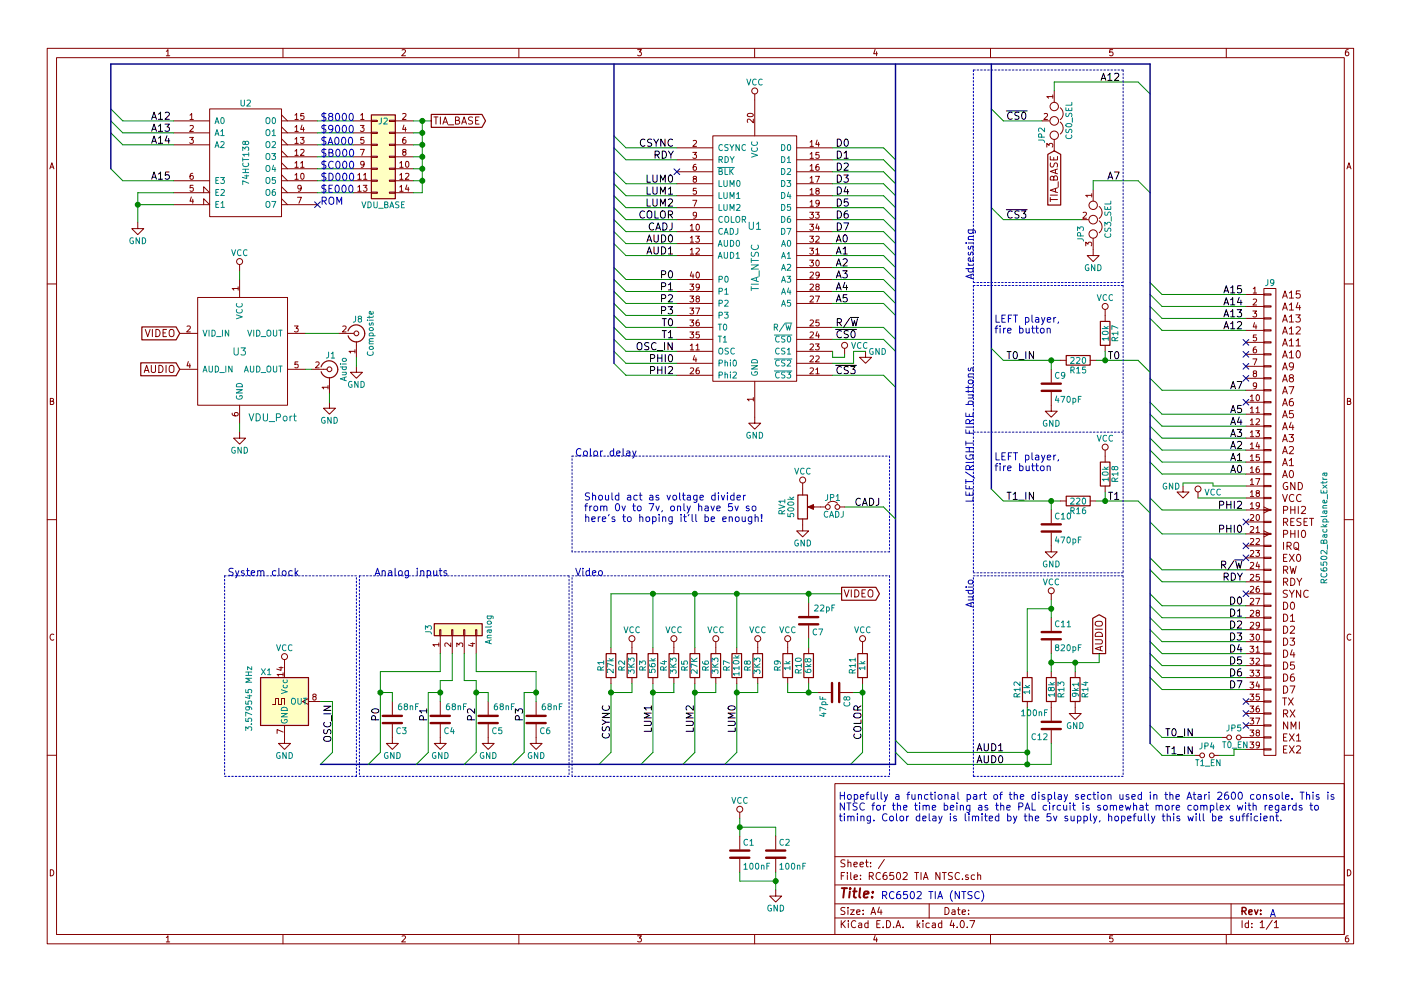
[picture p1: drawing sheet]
<svg xmlns="http://www.w3.org/2000/svg" width="297mm" height="210mm" viewBox="0 0 297 210" stroke-linecap="round" stroke-linejoin="round" font-family="sans-serif">
<g fill="none" stroke="#840000" stroke-width=".21">
<path d="M10 10.3h277v189.9h-277zM12 12.2h273v186.1h-273zM35.3 10.9l.3-.4v1.3M35.3 11.8h.7M60 10.3v1.9M85.2 10.6l.5-.1 .3 .4-.8 .9h.8M110 10.3v1.9M135.2 10.5h.8l-.4 .5 .3 .1 .1 .2-.1 .4-.2 .1-.5-.1M160 10.3v1.9M160 19.9v8.9M185.5 10.5l-.3 .9h.8M185.9 11v.8"/>
<path d="M210 10.3v1.9M223.5 19.3v2.4M235.9 10.5h-.6v.6h.6l.1 .5-.3 .2-.4-.1M260 10.3v1.9M285.9 10.5l-.4 .1-.2 .2-.1 .8 .3 .2 .4-.1 .1-.4-.1-.2-.4-.1-.3 .3M10.6 35.8l.4-1.3 .4 1.3M10.7 35.5h.6M36.8 25.6h7.6M36.8 28.2h7.6M36.8 30.7h7.6M36.8 38.3h7.6M40.2 29.2h.8l-.4 .4 .3 .1v.6l-.1 .1-.6-.1"/>
<path d="M40.3 24.4l.3-.3v1.2M40.3 26.7l.5-.1 .2 .4-.8 .9h.8M40.3 25.3h.7M40.9 36.8h-.4l-.2 .3v.7l.2 .2 .4-.1v-.6h-.4l-.2 .2M40.9 39.3h-.6v.6h.6v.6l-.1 .1-.5-.1M44.4 23.1h15.3v22.9h-15.3zM59.7 25.6h7.6M59.7 28.2h7.6M59.7 30.7h7.6M59.7 38.3h7.6M59.7 39.6l1.3 1.3M59.7 37.1l1.3 1.2"/>
<path d="M59.7 35.8h7.6M59.7 34.5l1.3 1.3M59.7 33.3h7.6M59.7 32l1.3 1.3M59.7 29.5l1.3 1.2M59.7 26.9l1.3 1.3M59.7 24.4l1.3 1.2M62.5 37.1l.4-.3v1.2M62.5 34.6l.4-.4v1.3M62.5 32l.4-.3v1.3M62.5 29.5l.4-.3v1.2M62.5 27l.4-.4v1.3"/>
<path d="M62.5 24.4l.4-.3v1.2M62.5 25.3h.7M62.5 38h.7M62.5 35.5h.7M62.5 33h.7M62.5 30.4h.7M62.5 27.9h.7M63.7 29.2h.8l-.5 .4 .4 .1v.6l-.2 .1-.5-.1M63.8 34.6l.3-.4v1.3M63.8 31.8l.4-.1 .3 .3-.8 1h.8M63.8 35.5h.7M63.9 39.8l-.3 .3-.4-.1v-.6l.4-.1 .3 .2-.1 .8-.3 .3h-.3"/>
<path d="M63.9 36.9l.1-.1a.67 .67 0 0 1 .5 .6 .67 .67 0 0 1-.5 .6l-.2-.4zM64 26.5l-.2 1h.7M64.3 27v.9M64.4 24.1h-.6v.6h.6v.5l-.2 .1-.4-.1M74.9 25.6h3.8M74.9 28.2h3.8M74.9 30.7h3.8M74.9 38.3h3.8M74.9 35.8h3.8M74.9 33.3h3.8M75.9 37.1l.3-.3v1.2M75.9 39.7l.3-.4v1.3"/>
<path d="M75.9 38h.7M76.4 26.6h.8l-.4 .5 .3 .1v.6l-.1 .1-.6-.1M76.4 31.7h.8l-.5 1.3M76.5 24.4l.3-.3v1.2M76.5 25.3h.7M77 39.3h.8l-.4 .5 .3 .1v.6l-.1 .1-.6-.1M77.1 37.1l.3-.3v1.2M77.1 38h.7M77.1 29.2h-.6v.5h.6v.6l-.1 .1-.5-.1M77.2 34.8l-.2 .2-.4-.1-.1-.6 .5-.1 .2 .3-.1 .7-.3 .3h-.2M78.7 38.2h1.3v.3h-1.3zM78.7 35.7h1.3v.2h-1.3z"/>
<path d="M78.7 33.1h1.3v.3h-1.3zM78.7 30.6h1.3v.3h-1.3zM78.7 28.1h1.3v.2h-1.3zM78.7 25.5h1.3v.3h-1.3zM82.5 38.2h1.3v.3h-1.3zM82.5 35.7h1.3v.2h-1.3zM82.5 33.1h1.3v.3h-1.3zM82.5 30.6h1.3v.3h-1.3zM82.5 28.1h1.3v.2h-1.3zM82.5 25.5h1.3v.3h-1.3zM83.8 25.6h3.8M83.8 28.2h3.8"/>
<path d="M83.8 30.7h3.8M83.8 38.3h3.8M83.8 35.8h3.8M83.8 33.3h3.8M84.8 34.6l.3-.4v1.3M84.8 37.1l.3-.3v1.2M84.8 39.7l.3-.4v1.3M84.8 38h.7M84.8 35.5h.7M85.4 24.2l.5-.1 .2 .3-.8 .9h.8M85.6 32.2l-.2-.2 .1-.3 .5 .1v.3l-.5 .2-.1 .2v.3l.2 .2h.3l.2-.3-.1-.3-.1-.2M85.6 26.5l-.2 1h.7"/>
<path d="M86 29.2h-.4l-.2 .3v.7l.2 .2 .4-.1v-.6l-.4-.1-.2 .3M86 27v.9M86 36.9l.5-.1 .2 .3-.8 .9h.8M86.1 34.3l.2-.1a.67 .67 0 0 1 .4 .7 .67 .67 0 0 1-.4 .6l-.3-.5zM86.3 39.2l-.3 1h.7M86.6 39.7v.9M92 24.8h.9M92.4 24.8v1.5M93.4 24.8v1.5M93.9 26.3l.5-1.5 .5 1.5M94 25.9h.8M95 26.5h1.2"/>
<path d="M96.6 25.5h.6l.2-.3-.1-.2-.7-.2v1.5h.6l.3-.2v-.3l-.4-.3M97.9 26.3l.5-1.5 .5 1.5M98 25.9h.8M100.2 24.9l-.6-.1-.2 .2v.4l.7 .3 .1 .4-.3 .2h-.6M100.8 25.5h.5M101.6 24.8h-.8v1.5h.8M143.5 31.4h7.6M143.5 33.9h7.6M143.5 36.4h7.6M143.5 39h7.6M146.9 32.3h.8l-.5 .5 .4 .1v.6l-.2 .1-.5-.1M147 29.9l.4-.1 .3 .3-.8 1h.8"/>
<path d="M147.2 37.9l-.2-.2v-.2h.6v.3l-.5 .2-.1 .2v.4l.2 .1h.2l.3-.3-.1-.3-.2-.2M147.5 34.9h-.3l-.2 .3v.7l.2 .2 .4-.1-.1-.6h-.3l-.2 .2M147.6 39.9h-.6v.6h.6v.6l-.2 .1-.4-.1M151.1 28.8h17.8v52.1h-17.8zM158.5 24.2a.76 .76 0 0 1 1.2 .3 .74 .74 0 0 1-1.3-.1zM159.7 25.3v.8l-.9-.8-.4 .2 .1 .5M168.9 31.4h7.6M168.9 33.9h7.6M168.9 36.4h7.6M168.9 39h7.6M171.8 30.1l.3-.3v1.3M171.8 32.7l.3-.4v1.3"/>
<path d="M171.8 35.2l.3-.3v1.2M171.8 37.8l.3-.4v1.3M171.8 31.1h.7M171.8 33.6h.7M171.8 36.1h.7M171.8 38.7h.7M172.9 37.4h.8l-.5 1.3M173.3 29.7l-.3 .9h.7M173.6 34.9h-.4l-.2 .3v.7l.2 .2 .4-.1v-.6h-.4l-.2 .2M173.6 30.2v.9M173.6 32.3h-.6v.6h.6v.6l-.1 .1-.5-.1M221 25.6h1.5"/>
<path d="M221.4 24.2l.5-.1 .2 .3-.8 .9h.8M221.9 31.2v-.8l.5 .5 .1-.4h.6l.1 .2-.1 .5M222.7 33.2v.7h1.5v-.7M222.8 34.6l-.1 .5 .3 .4 .3-.2 .3-.7h.5l.1 .3-.1 .6M223.2 20.5h-1.3l.4 .3M223.2 20.1v.7M223.4 37.7l.3-.4 .4 .1 .1 .2v.6h-1.5l.1-.7 .3-.1 .2 .1 .1 .7M223.4 33.4v.5M223.5 29.6v2.4M223.8 36v.7M223.8 40v.7M224.2 39.8l-1.5 .6 1.5 .5"/>
<path d="M224.2 35.9l-1.5 .5 1.5 .5M224.4 38.6v1.1M224.8 22.9a1.62 1.62 0 0 1 0 2.5M224.8 25.9a1.62 1.62 0 0 1 0 2.5M285.6 35.8l.4-1.3 .4 1.3M285.7 35.5h.6M29.2 47.2v1.3h1.3l-1.3 1.3-1.3-1.3h1.3M36.8 43.4h7.6l-1.2-1.2v1.2M36.8 40.9h7.6l-1.2-1.3v1.3M40.6 41.8l-.3 .9h.7M40.9 42.3v.8M50.8 56.1v1.3"/>
<path d="M50.8 59.3v3.8M59.7 43.4h7.6M59.7 40.9h7.6M59.7 42.2l1.3 1.2M63.1 41.9h.8l-.5 1.2M74.9 40.9h3.8M75.9 40.6h.7M78.7 40.8h1.3v.2h-1.3zM82.5 40.8h1.3v.2h-1.3zM83.8 40.9h3.8M84.8 40.6h.7M143.5 41.5h7.6"/>
<path d="M143.5 44.1h7.6M143.5 46.6h7.6M143.5 49.1h7.6M143.5 59.3h7.6M143.5 54.2h7.6M143.5 51.7h7.6M146.4 47.9l.3-.3v1.2M146.4 53l.3-.4v1.3M146.4 50.5l.3-.4v1.3M146.4 48.8h.7M146.4 53.9h.7M146.4 51.4h.7"/>
<path d="M146.6 57.7l-.2 .9h.7M146.9 42.5h.8l-.5 1.3M146.9 58.1v.9M147.5 50.1h.8l-.4 .5 .3 .1v.6l-.1 .1-.6-.1M147.6 52.8l.5-.2 .2 .4-.8 .9h.8M147.7 45.6l-.3 .2-.3-.1-.1-.6 .4-.1 .3 .3-.1 .7-.3 .3h-.2M147.7 47.7l.2-.1a.67 .67 0 0 1 .4 .6 .67 .67 0 0 1-.4 .6l-.3-.4zM147.7 57.8l.2-.1a.67 .67 0 0 1 .4 .7 .67 .67 0 0 1-.4 .6l-.3-.5zM168.9 41.5h7.6M168.9 44.1h7.6M168.9 46.6h7.6M168.9 49.1h7.6"/>
<path d="M168.9 56.8h7.6M168.9 59.3h7.6M168.9 54.2h7.6M168.9 51.7h7.6M171.7 55.2h.8l-.5 .5 .4 .1v.5l-.2 .2-.5-.2M171.7 52.6h.8l-.5 .5 .4 .1v.6l-.2 .1-.5-.1M171.7 50.1h.8l-.5 .5 .4 .1v.6l-.2 .1-.5-.1M171.7 45h.8l-.5 .5 .4 .1v.6l-.2 .1-.5-.1M171.7 47.6h.8l-.5 .5 .4 .1v.5l-.2 .1-.5-.1M171.8 40.3l.3-.4v1.3M171.8 42.8l.3-.3v1.3M171.8 57.8l.4-.1 .3 .4-.8 .9h.8"/>
<path d="M171.8 41.2h.7M171.8 43.8h.7M172.9 45h.8l-.4 .5 .3 .1v.6l-.1 .1-.6-.1M173 53l.3-.4v1.3M173 50.2l.5-.1 .2 .4-.8 .9h.8M173 53.9h.7M173.1 55.3l.2-.1a.67 .67 0 0 1 .4 .6 .67 .67 0 0 1-.4 .7l-.3-.5zM173.2 40.5l-.2-.2v-.2h.6v.3l-.5 .1-.1 .2v.4l.2 .1h.3l.2-.2-.1-.4-.1-.1M173.3 47.5l-.3 .9h.7M173.6 48v.8M173.7 43l-.2 .3-.4-.1-.1-.6 .5-.1 .2 .2-.1 .8-.3 .3h-.2M173.7 58.3l-.2 .2-.4-.1-.1-.6 .5-.1 .2 .3-.1 .7-.3 .3h-.2"/>
<path d="M222.7 41.9v.9M222.7 42.3h1.5M222.7 41.4h1.5M229.2 46.6h1.6M229.6 45.1l.5-.1 .3 .4-.8 .9h.8M230.2 52.2v-.8l.5 .4 .1-.4h.5l.2 .2-.2 .6M231.5 41.4h-1.3l.4 .4M231.5 41.1v.7M231.8 50.5v3.7h1.2l-1.2 1.3-1.3-1.3h1.3M231.8 40.3v2.4M233 43.8a1.62 1.62 0 0 1 0 2.5M233 46.9a1.62 1.62 0 0 1 0 2.5"/>
<path d="M10 60.2h2M30.6 79l.5-1.5 .5 1.5M30.7 78.6h.7M30.8 69.9l.5 1.5 .5-1.5M32.1 77.5v1.3l.3 .2h.3l.3-.2v-1.3M32.3 69.9v1.5M33 69.9a.77 .77 0 0 1 .9 .8 .77 .77 0 0 1-.9 .7zM33.7 77.5a.77 .77 0 0 1 .9 .8 .77 .77 0 0 1-.9 .7zM34.6 70.6h.5M35.2 77.5v1.5M35.3 69.9h-.7v1.5h.7M35.9 77.7a.5 .5 0 0 1 .6-.2 .5 .5 0 0 1 .4 .5l-.1 .8-.3 .2a.53 .53 0 0 1-.6-.5z"/>
<path d="M36.1 70a.5 .5 0 0 1 .5-.1 .5 .5 0 0 1 .3 .5l-.1 .8-.3 .2a.53 .53 0 0 1-.6-.5v-.5zM38.1 70.7h3.8M38.1 78.4h3.8M39.6 69.3l.5-.1 .3 .3-.8 .9h.8M39.9 76.7l-.3 .9h.8M40.2 77.2v.8M41.9 63.1h19.1v22.9h-19.1zM50.5 61.2h-1.3l.4 .4M50.5 60.9v.7M61 70.7h3.8M61 78.4h3.8M62.4 69.2h.8l-.4 .4 .4 .1v.6l-.2 .1-.6-.1"/>
<path d="M63.2 76.8h-.6l-.1 .6h.7v.5l-.2 .1-.5-.1M66 78.4h3.3M67 76.9l.4-.1 .3 .3-.8 .9h.8M71.8 70.7h3.3M72.7 69.3l.5-.1 .2 .3-.8 .9h.8M75.3 74.5h-1.3l.3 .4M75.3 74.2v.7M75.6 77.7v1.3h1.2l-1.2 1.3-1.3-1.3h1.3M75.6 72.5v3.3M143.5 77.1h7.6M143.5 74.5h7.6M143.5 79.6h7.6"/>
<path d="M143.5 72h7.6M143.5 69.5h7.6M143.5 64.4h7.6M143.5 66.9h7.6M143.5 61.8h7.6M146.3 70.4h.8l-.5 .5 .4 .1v.6l-.2 .1-.5-.1M146.3 67.9h.8l-.5 .5 .4 .1v.5l-.2 .2-.5-.2M146.3 65.3h.8l-.5 .5 .4 .1v.6l-.2 .1-.5-.1M146.3 62.8h.8l-.5 .5 .4 .1v.6l-.2 .1-.5-.1M146.3 60.3h.8l-.5 .5 .4 .1v.5l-.2 .1-.5-.1M146.4 73.3l.3-.3v1.2M146.4 78.2l.4-.2 .3 .4-.8 .9h.8"/>
<path d="M146.4 74.2h.7M147.2 75.4l-.2 .9h.7M147.5 65.3h.8l-.5 1.3M147.5 75.9v.9M147.6 73.3l.3-.3v1.2M147.6 74.2h.7M147.8 63.3l-.2-.2v-.2h.6v.3l-.5 .2-.1 .2v.4l.2 .1h.3l.2-.3-.1-.3-.1-.2M148.2 78l-.4 .1-.2 .3v.7l.2 .2 .4-.1v-.6l-.4-.1-.2 .3M148.2 67.9h-.4l-.2 .3v.7l.2 .3 .4-.2v-.6h-.4l-.2 .2M148.2 70.4h-.6v.6h.6v.6l-.1 .1-.5-.1M148.3 60.8l-.2 .3-.4-.1-.1-.6 .5-.1 .2 .2-.1 .7-.3 .3h-.2M168.9 77.1h7.6"/>
<path d="M168.9 74.5h7.6M168.9 79.6h7.6M168.9 72h7.6M168.9 69.5h7.6M168.9 64.4h7.6M168.9 61.8h7.6M171.8 78.2l.4-.2 .3 .4-.8 .9h.8M171.8 75.6l.4-.1 .3 .4-.8 .9h.8M171.8 73.1l.4-.1 .3 .3-.8 .9h.8M171.8 70.5l.4-.1 .3 .4-.8 .9h.8M171.8 68l.4-.1 .3 .3-.8 1h.8M171.8 62.9l.4-.1 .3 .4-.8 .9h.8"/>
<path d="M171.8 60.4l.4-.1 .3 .3-.8 .9h.8M172.9 73h.8l-.4 .5 .3 .1v.5l-.1 .1-.6-.1M172.9 62.8h.8l-.5 1.3M173 78.4l.3-.4v1.3M173 75.6l.5-.1 .2 .4-.8 .9h.8M173 79.3h.7M173.2 60.8l-.2-.2v-.2h.6v.3l-.5 .2-.1 .2v.3l.2 .1h.3l.2-.2-.1-.4-.1-.1M173.3 70.4l-.3 .9h.7M173.6 70.8v.9M173.6 67.9h-.6v.6h.6v.5l-.1 .2-.5-.2M179.1 73.9v1.3M183.5 74.5v1.3h1.3l-1.3 1.3-1.3-1.3h1.3"/>
<path d="M222.9 78.4v2.7M224.8 76.4h1.3M231.1 76.4h1.3M234.3 65.7v2.5M234.3 73.3v1.2M264.2 62.5h3.8M264.2 65h3.8M264.2 67.6h3.8M264.2 70.1h3.8M264.2 72.6h3.8M264.2 75.2h3.8M264.2 77.7h3.8"/>
<path d="M265.6 66h.8l-.4 .5 .4 .1v.5l-.2 .2-.6-.2M265.6 76.1h.9l-.6 1.3M265.7 61.3l.4-.4v1.3M265.7 63.5l.5-.1 .2 .4-.8 .9h.8M265.7 62.2h.7M265.9 79.2l-.2-.2 .1-.3 .6 .1v.3l-.6 .2-.1 .2 .1 .3 .1 .2h.3l.2-.3v-.4l-.2-.1M266 68.4l-.3 1h.8M266.3 73.6l-.4 .1-.1 .2-.1 .7 .2 .3 .5-.2-.1-.6h-.4l-.2 .2M266.3 68.9v.9M266.4 71.1h-.6l-.1 .5h.7v.6l-.2 .1-.5-.1M268 61.2h2.5v99.1h-2.5zM268 77.6h1.5v.2h-1.5z"/>
<path d="M268 75.1h1.5v.2h-1.5zM268 72.5h1.5v.3h-1.5zM268 70h1.5v.2h-1.5zM268 67.4h1.5v.3h-1.5zM268 64.9h1.5v.2h-1.5zM268 62.4h1.5v.2h-1.5zM271.9 75.9l.5-1.5 .5 1.5M271.9 73.4l.5-1.5 .5 1.5M271.9 70.9l.5-1.6 .5 1.6M271.9 68.3l.5-1.5 .5 1.5M271.9 65.8l.5-1.5 .5 1.5M271.9 63.2l.5-1.5 .5 1.5"/>
<path d="M271.9 78.5l.5-1.5 .5 1.5M272.1 75.5h.7M272.1 73h.7M272.1 70.4h.7M272.1 67.9h.7M272.1 65.3h.7M272.1 62.8h.7M272.1 78h.7M273.4 74.8l.4-.4v1.5M273.4 72.3l.4-.4v1.5M273.4 69.8l.4-.5v1.6M273.4 67.2l.4-.4v1.5"/>
<path d="M273.4 64.7l.4-.4v1.5M273.4 62.1l.4-.4v1.5M273.4 75.9h.8M273.4 73.4h.8M273.4 70.9h.8M273.4 68.3h.8M273.4 65.8h.8M273.4 63.2h.8M274.2 77.6l-.3 .3h-.2l-.3-.3v-.5l.5-.1a.96 .96 0 0 1-.1 1.5h-.3M274.8 66.8h.9l-.5 .6 .5 .3-.1 .5-.2 .1-.6-.1M274.8 72.3l.5-.4v1.5M274.8 69.5l.6-.2 .3 .5-.9 1.1h.9"/>
<path d="M274.8 73.4h.9M275 74.6l.2-.2a.81 .81 0 0 1 .5 .8 .81 .81 0 0 1-.5 .7l-.2-.1-.2-.4zM275.2 64.2l-.4 1.1h1M275.5 64.8v1M275.6 61.7h-.7l-.1 .8 .2-.2 .5 .1 .2 .6-.3 .2-.6-.1M285 60.2h2M10.7 85.1h.5l.1-.5-.6-.1v1.3h.5l.2-.4-.3-.3M41.9 86h.1M49.2 87.6l.1 .4 .2 .2h.7l.3-.2-.1-.4h-.6l-.1 .4 .2 .2M50.8 91.7v1.3h1.3l-1.3 1.2-1.3-1.2h1.3M50.8 86v3.8M69.5 82.2h-1.2l.3 .3"/>
<path d="M69.5 81.8v.7M69.8 85.3v1.3h1.3l-1.3 1.3-1.2-1.3h1.2M69.8 80.1v3.3M159.7 84.7h-1.3l.4 .4M159.7 84.3v.8M160 80.9v8.9h1.3l-1.3 1.3-1.3-1.3h1.3M222.9 83.2v4h1.3l-1.3 1.3-1.3-1.3h1.3M234.3 95.5v2.5M264.2 80.3h3.8M264.2 82.8h3.8M264.2 85.3h3.8M264.2 87.9h3.8"/>
<path d="M264.2 90.4h3.8M264.2 93h3.8M264.2 95.5h3.8M264.2 98h3.8M265.1 84.1l.4-.3v1.2M265.1 86.7l.4-.4v1.3M265.1 89.2l.4-.4v1.3M265.1 91.7l.4-.3v1.3M265.1 94.3l.4-.4v1.3M265.1 96.8l.4-.3v1.2M265.1 99.4l.4-.4v1.3M265.1 85h.7"/>
<path d="M265.1 87.6h.7M265.1 90.1h.7M265.1 92.7h.7M265.1 95.2h.7M265.1 97.7h.7M266.2 91.4h.8l-.4 .5 .4 .1v.5l-.2 .2-.6-.2M266.3 86.7l.4-.4v1.3M266.3 88.9l.5-.1 .2 .4-.8 .9h.8M266.3 87.6h.7M266.4 81.8l-.2 .2-.4-.1v-.6l.4-.1 .2 .3v.7l-.3 .3h-.3M266.4 83.9l.2-.1a.67 .67 0 0 1 .4 .6 .67 .67 0 0 1-.4 .6l-.3-.4zM266.6 93.8l-.3 1h.8"/>
<path d="M266.9 99l-.4 .1-.1 .2-.1 .7 .2 .3 .5-.2-.1-.6h-.4l-.2 .2M266.9 94.3v.9M267 96.5h-.6l-.1 .5h.7v.6l-.2 .1-.5-.1M268 97.9h1.5v.3h-1.5zM268 95.4h1.5v.2h-1.5zM268 92.8h1.5v.3h-1.5zM268 90.3h1.5v.2h-1.5zM268 87.8h1.5v.2h-1.5zM268 85.2h1.5v.3h-1.5zM268 82.7h1.5v.2h-1.5zM268 80.1h1.5v.3h-1.5zM271.9 98.8l.5-1.5 .5 1.5"/>
<path d="M271.9 96.3l.5-1.6 .5 1.6M271.9 93.7l.5-1.5 .5 1.5M271.9 91.2l.5-1.5 .5 1.5M271.9 88.6l.5-1.5 .5 1.5M271.9 86.1l.5-1.5 .5 1.5M271.9 83.6l.5-1.6 .5 1.6M271.9 81l.5-1.5 .5 1.5M272.1 98.4h.7M272.1 95.8h.7M272.1 93.3h.7M272.1 90.7h.7M272.1 88.2h.7"/>
<path d="M272.1 85.7h.7M272.1 83.1h.7M272.1 80.6h.7M273.3 92.2h.9l-.5 .6 .5 .3v.5l-.3 .1-.6-.1M273.3 82h1l-.6 1.6M273.4 97.7l.4-.4v1.5M273.4 94.9l.5-.2 .3 .5-.9 1.1h.9M273.4 98.8h.8M273.5 100l.2-.2a.81 .81 0 0 1 .6 .8 .81 .81 0 0 1-.6 .7l-.2-.1-.1-.4zM273.7 80.2l-.3-.3v-.3l.3-.1 .4 .1 .1 .2v.2l-.7 .2-.1 .2v.3l.3 .3h.2l.3-.3v-.3l-.3-.2M273.7 89.6l-.3 1.1h.9M274.1 84.6l-.4 .1a.99 .99 0 0 0 0 1.4l.5-.2v-.5l-.3-.2h-.2l-.3 .2"/>
<path d="M274.1 90.2v1M274.2 87.1h-.8v.8l.2-.2 .5 .1 .1 .6-.3 .2-.5-.1M285.7 85.1h.5l.1-.5-.6-.1v1.3h.5l.2-.4-.3-.3M10 110.3h2M170.2 110.1v2.5h1.2l-1.2 1.3-1.3-1.3h1.3M170.2 102.5v2.5M171.7 107.6h3.3M175.5 106.8a1.41 1.41 0 0 1 2 0M178.1 107.6h1M222.9 113v4.1h1.3l-1.3 1.3-1.3-1.3h1.3M222.9 108.2v2.8M224.8 106.3h1.3"/>
<path d="M231.1 106.3h1.3M234.3 103.1v1.3M250.8 103.1v1.3h1.3l-1.3 1.3-1.2-1.3h1.2M254 104.4v1.3M264.2 113.3h3.8M264.2 108.2h3.8M264.2 110.7h3.8M264.2 115.8h3.8M264.2 118.4h3.8M264.2 100.6h3.8M264.2 103.1h3.8M264.2 105.7h3.8"/>
<path d="M265.1 109.3l.5-.1 .2 .3-.8 .9h.8M265.1 111.8l.5-.1 .2 .4-.8 .9h.8M265.1 114.3l.5-.1 .2 .4-.8 .9h.8M265.1 116.9l.5-.1 .2 .3-.8 1h.8M265.1 119.4l.5-.1 .2 .4-.8 .9h.8M265.1 101.9l.4-.4v1.3M265.1 104.4l.4-.3v1.3M265.1 107l.4-.4v1.3M265.1 100.3h.7M265.1 102.8h.7M265.1 105.4h.7M265.1 107.9h.7"/>
<path d="M266.2 116.8h.8l-.4 .5 .4 .1v.5l-.2 .2-.6-.2M266.2 101.5h.9l-.6 1.3M266.3 112.1l.4-.4v1.3M266.3 114.3l.5-.1 .2 .4-.8 .9h.8M266.3 113h.7M266.4 109.3l.2-.1a.67 .67 0 0 1 .4 .6 .67 .67 0 0 1-.4 .6l-.3-.4zM266.5 104.6l-.2-.2 .1-.3 .6 .1v.3l-.6 .2-.1 .2 .1 .3 .1 .2h.3l.2-.3v-.4l-.2-.1M266.6 119.2l-.3 1h.8M266.9 119.7v.9M267 107.2l-.2 .2-.4-.1v-.6l.4-.1 .2 .3v.7l-.3 .3h-.3M268 118.2h1.5v.3h-1.5zM268 115.7h1.5v.2h-1.5z"/>
<path d="M268 113.2h1.5v.2h-1.5zM268 110.6h1.5v.3h-1.5zM268 108.1h1.5v.2h-1.5zM268 105.5h1.5v.3h-1.5zM268 103h1.5v.2h-1.5zM268 100.5h1.5v.2h-1.5zM268 112.6l1.2 .7-1.2 .6M268 107.6l1.2 .6-1.2 .6M271.9 101.3l.5-1.5 .5 1.5M271.9 104.9l.5 1.5 .5-1.5M272.1 100.9h.7M272.1 113.3h.8l.1-.3-.1-.3-.2-.2h-.6v1.5"/>
<path d="M272.1 108.2h.8l.1-.3-.1-.3-.2-.2h-.6v1.6M272.1 110.8l.8-.1 .1-.2-.1-.4-.2-.1h-.6v1.5M272.1 118.3h.5M272.1 115.1v1.5M272.5 110.8l.5 .7M272.9 117.6h-.8v1.5h.8M272.9 115.9l.7-.1 .2-.2-.1-.4-.2-.1h-.6v1.5M272.9 102.4a.71 .71 0 0 0-.8 .7 .71 .71 0 0 0 .8 .7l.1-.6h-.3M273.3 115.9l.5 .7M273.4 117.6l1 1.5M273.7 107.4v1.6M273.7 112.5v1.5"/>
<path d="M273.7 113.3h.8M273.7 108.2h.8M273.7 110.7h.5M274.3 105a.72 .72 0 0 0-1 .5 .72 .72 0 0 0 .7 .9l.3-.1M274.4 115.3a.5 .5 0 0 1 .6-.2 .5 .5 0 0 1 .3 .5v.8l-.3 .2a.53 .53 0 0 1-.7-.5zM274.4 110h-.7v1.5h.7M274.4 117.6l-1 1.5M274.5 102.4v1.5l-.8-1.5v1.5M274.5 107.4v1.6M274.5 112.5v1.5M274.6 116.2l.8 .5M275 117.7l.3-.1a.81 .81 0 0 1 .5 .8 .81 .81 0 0 1-.5 .7l-.3-.1-.1-.5z"/>
<path d="M275.3 102.4a.77 .77 0 0 1 .9 .7 .77 .77 0 0 1-.9 .8zM275.3 107.4v1.6M275.3 112.5v1.5M275.8 110.1l-.5-.1-.3 .3 .1 .3 .7 .3v.4l-.3 .2-.5-.1M275.8 105a.72 .72 0 0 0-1 .5 .72 .72 0 0 0 .7 .9l.3-.1M275.9 107.6l.6-.2 .3 .5-.9 1.1h.9M276.1 112.6l.2-.1a.81 .81 0 0 1 .5 .8 .81 .81 0 0 1-.5 .7 .98 .98 0 0 1-.2-1.4zM276.5 110.7h.5M277.2 110h-.7v1.5h.7M277.6 110h.9M278.1 110v1.5M285 110.3h2"/>
<path d="M11.4 134.6a.58 .58 0 0 0-.8 .6 .58 .58 0 0 0 .8 .5M60.3 139.9v3.9M93 136.8h-1.2l.3 .3M93 136.4v.7M93.2 133.6h.3v1.3h-.3zM93.3 134.9v3.8M95.6 136.4v.8l-.9-.8-.4 .2 .1 .5M95.8 133.6h.2v1.3h-.2zM95.9 134.9v3.8M96.9 137.2v-.8l.4 .4 .1-.3h.6l.1 .1-.1 .6M98.3 133.6h.3v1.3h-.3zM98.4 134.9v3.8"/>
<path d="M99.8 136.5h.9M100.2 136.4v.7l-.9-.3M100.8 133.6h.3v1.3h-.3zM101 134.9v3.8M129.5 137.4v1.3M134 136.1v2.6M138.4 137.4v1.3M142.9 136.1v2.6M147.3 137.4v1.3M151.8 136.1v2.6M156.2 137.4v1.3M160.7 136.1v2.6"/>
<path d="M167 136.1v2.6M171.4 127.9v2.8M171.4 132.7v2.8M171.4 137.4v1.3M179 125.1l.5 1.6 .5-1.6M180.5 125.1v1.6M181.2 125.1a.77 .77 0 0 1 .9 .8 .77 .77 0 0 1-.9 .8zM182.8 125.9h.5M182.9 136.1v2.6M183.5 125.1h-.7v1.6h.7M184.3 125.2a.5 .5 0 0 1 .5 0 .5 .5 0 0 1 .3 .4l-.1 .9-.3 .2a.53 .53 0 0 1-.7-.5v-.6zM222.9 126v1.2"/>
<path d="M222.9 131.1v2.8M222.9 135.9v2.8M232.2 135.7h1.3l.2 .3v.3l-.2 .3h-1.3M232.2 133.5h1.5M232.3 134.4a.81 .81 0 0 1 .9-.2 .81 .81 0 0 1 .5 .8h-1.5zM232.3 132a.99 .99 0 0 1 1.4 .2 .53 .53 0 0 1-.5 .6h-.5a.52 .52 0 0 1-.4-.8zM233.3 137.3v.7M233.7 137.1l-1.5 .5 1.5 .5M264.2 136.1h3.8M264.2 138.7h3.8M264.2 120.9h3.8M264.2 123.4h3.8"/>
<path d="M264.2 126h3.8M264.2 128.5h3.8M264.2 131.1h3.8M264.2 133.6h3.8M265 134.6h.8l-.4 .4 .4 .1v.6l-.2 .1-.6-.1M265 137.1h.8l-.4 .5 .4 .1v.5l-.2 .2-.6-.2M265 139.6h.8l-.4 .5 .4 .1v.6l-.2 .1-.6-.1M265.1 122l.5-.1 .2 .3-.8 .9h.8M265.1 124.5l.5-.1 .2 .4-.8 .9h.8M265.1 127l.5-.1 .2 .4-.8 .9h.8M265.1 129.6l.5-.1 .2 .3-.8 1h.8M265.1 132.1l.5-.1 .2 .4-.8 .9h.8"/>
<path d="M266.2 126.9h.9l-.6 1.3M266.3 137.5l.4-.4v1.3M266.3 139.7l.5-.1 .2 .4-.8 .9h.8M266.3 138.4h.7M266.4 134.7l.2-.1a.67 .67 0 0 1 .4 .6 .67 .67 0 0 1-.4 .6l-.3-.4zM266.5 130l-.2-.2 .1-.3 .6 .1v.3l-.6 .2-.1 .2 .1 .3 .1 .2h.3l.2-.3v-.4l-.2-.1M266.9 124.4l-.4 .1-.1 .2-.1 .7 .2 .3 .5-.2-.1-.6h-.4l-.2 .2M267 121.9h-.6l-.1 .5h.7v.6l-.2 .1-.5-.1M267 132.6l-.2 .2-.4-.1v-.6l.4-.1 .2 .3v.7l-.3 .3h-.3M268 138.6h1.5v.2h-1.5zM268 136h1.5v.3h-1.5zM268 133.5h1.5v.2h-1.5z"/>
<path d="M268 130.9h1.5v.3h-1.5zM268 128.4h1.5v.2h-1.5zM268 125.9h1.5v.2h-1.5zM268 123.3h1.5v.3h-1.5zM268 120.8h1.5v.2h-1.5zM272.1 127.8a.77 .77 0 0 1 .9 .7 .77 .77 0 0 1-.9 .8zM272.1 130.3a.77 .77 0 0 1 .9 .8 .77 .77 0 0 1-.9 .7zM272.1 132.8a.77 .77 0 0 1 .9 .8 .77 .77 0 0 1-.9 .8zM272.1 135.4a.77 .77 0 0 1 .9 .7 .77 .77 0 0 1-.9 .8zM272.1 137.9a.77 .77 0 0 1 .9 .8 .77 .77 0 0 1-.9 .7zM272.1 123.5l.8-.1 .1-.2-.1-.4-.2-.1h-.6v1.5M272.1 120.9h.8l.1-.3-.1-.3-.2-.2h-.6v1.6"/>
<path d="M272.5 123.5l.5 .7M272.5 120.9l.5 .8M272.9 125.3l-.5-.1-.3 .3 .1 .4 .7 .3v.4l-.3 .1h-.5M273.4 125.2l.5 .8 .5-.8M273.5 135.4h1l-.5 .6 .5 .2-.1 .5-.2 .2-.7-.2M273.5 120.1l.4 1.6 .3-1.1 .3 1.1 .3-1.6M273.6 130.7l.4-.4v1.5M273.6 133l.6-.2 .3 .5-1 1.1h1M273.6 131.8h.9M273.7 122.7a.77 .77 0 0 1 .9 .7 .77 .77 0 0 1-.9 .8zM273.7 127.9l.3-.1a.81 .81 0 0 1 .5 .7 .81 .81 0 0 1-.5 .8l-.3-.2-.1-.4zM273.9 126v.7"/>
<path d="M274 137.8l-.4 1.1h.9M274.3 138.4v1M275 122.7l.5 .8 .5-.8M275.5 123.5v.7M275.8 125.2v1.5l-.9-1.5v1.5M277.4 125.4a.72 .72 0 0 0-1.1 .5 .72 .72 0 0 0 .8 .8l.3-.1M286.4 134.6a.58 .58 0 0 0-.8 .6 .58 .58 0 0 0 .8 .5M57.8 149.5h.6v-1.3h.7v1.3h.6v-1.3h.6v1.3M59.2 141.7h.8M59.6 141.5v.7l-.9-.2M60 155.3l-1.2-.5v.8M60 143.1h-1.2l.3 .4"/>
<path d="M60 142.7v.8M60.3 153.9v3.8h1.3l-1.3 1.3-1.2-1.3h1.2M65.4 148.2l-1.3 .6 1.3 .7M65.4 148.8h2.5M66.5 147.8l-.2-.2 .1-.3 .6 .1v.3l-.6 .1-.1 .3 .1 .3 .1 .1h.3l.2-.2v-.4l-.2-.1M83.2 153.7v4h1.3l-1.3 1.3-1.3-1.3h1.3M83.2 148.8v2.8M93.3 153.7v4h1.3l-1.3 1.3-1.2-1.3h1.2M93.3 148.8v2.8M103.5 153.7v4h1.3l-1.3 1.3-1.3-1.3h1.3M103.5 148.8v2.8M113.7 153.7v4h1.2l-1.2 1.3-1.3-1.3h1.3"/>
<path d="M113.7 148.8v2.8M129.5 143.8v1.2M134 143.8v1.2M138.4 143.8v1.2M142.9 143.8v1.2M147.3 143.8v1.2M151.8 143.8v1.2M156.2 143.8v1.2M160.7 143.8v1.2M167 143.8v1.2M171.4 143.8v1.2M173.4 146.9h2.7"/>
<path d="M178.2 146.9h2.8M182.9 143.8v1.2M217.8 142.5v1.3M217.8 148.8v1.3M222.9 142.5v1.3M222.9 148.8v4.1M222.9 154.9v2.8M228 148.8v2.6h1.2l-1.2 1.2-1.3-1.2h1.3M228 142.5v1.3M259.1 156.5h1M263.1 156.5h4.9M264.2 148.8h3.8"/>
<path d="M264.2 141.2h3.8M264.2 143.8h3.8M264.2 146.3h3.8M264.2 151.4h3.8M264.2 153.9h3.8M264.2 159h3.8M265 142.2h.8l-.4 .5 .4 .1v.5l-.2 .2-.6-.2M265 144.7h.8l-.4 .5 .4 .1v.6l-.2 .1-.6-.1M265 147.3h.8l-.4 .4 .4 .1v.6l-.2 .1-.6-.1M265 149.8h.8l-.4 .5 .4 .1v.5l-.2 .2-.6-.2M265 152.3h.8l-.4 .5 .4 .1v.6l-.2 .1-.6-.1M265 154.9h.8l-.4 .5 .4 .1v.5l-.2 .2-.6-.2"/>
<path d="M265 157.4h.8l-.4 .5 .4 .1v.6l-.2 .1-.6-.1M266.2 142.2h.8l-.4 .5 .4 .1v.5l-.2 .2-.6-.2M266.2 152.3h.9l-.6 1.3M266.5 155.4l-.2-.2 .1-.3 .6 .1v.3l-.6 .2-.1 .2 .1 .3 .1 .2h.3l.2-.3v-.4l-.2-.1M266.6 144.6l-.3 1h.8M266.9 149.8l-.4 .1-.1 .2-.1 .7 .2 .3 .5-.2-.1-.6h-.4l-.2 .2M266.9 145.1v.9M267 147.3h-.6l-.1 .5h.7v.6l-.2 .1-.5-.1M267 158l-.2 .2-.4-.1v-.6l.4-.1 .2 .3v.7l-.3 .3h-.3M268 158.9h1.5v.2h-1.5zM268 156.3h1.5v.3h-1.5zM268 153.8h1.5v.2h-1.5z"/>
<path d="M268 151.3h1.5v.2h-1.5zM268 148.7h1.5v.3h-1.5zM268 146.2h1.5v.2h-1.5zM268 143.6h1.5v.3h-1.5zM268 141.1h1.5v.2h-1.5zM271.9 148.1h.9M272.1 140.5a.77 .77 0 0 1 .9 .7 .77 .77 0 0 1-.9 .8zM272.1 143a.77 .77 0 0 1 .9 .8 .77 .77 0 0 1-.9 .7zM272.1 145.5a.77 .77 0 0 1 .9 .8 .77 .77 0 0 1-.9 .8zM272.1 151.4h.8l.1-.3-.1-.3-.2-.2h-.6v1.5M272.1 156.4h.5M272.1 159h.5"/>
<path d="M272.4 148.1v1.5M272.5 151.4l.5 .7M272.9 155.7h-.8v1.5h.8M272.9 158.2h-.8v1.6h.8M273 153.2v1.5l-.9-1.5v1.5M273.2 148.1l1 1.5M273.4 155.7l1 1.5M273.4 158.2l1 1.6M273.5 145.5h1l-.6 1.6M273.5 150.6l1 1.5M273.7 154.7v-1.5l.5 1 .6-1v1.5M274.2 148.1l-1 1.5"/>
<path d="M274.3 143l-.4 .1a.99 .99 0 0 0 0 1.4l.5-.1 .1-.5-.3-.3h-.3l-.3 .3M274.4 140.5h-.7l-.1 .7 .2-.2 .5 .1 .2 .6-.3 .3-.6-.2M274.4 155.7l-1 1.5M274.4 158.2l-1 1.6M274.5 150.6l-1 1.5M274.9 156.1l.4-.4v1.5M274.9 158.4l.6-.2 .3 .5-1 1.1h1M274.9 157.2h.9M275.5 153.2v1.5M10 160.2h2M156.8 172.3v1.3M156.8 177.4v2.8"/>
<path d="M164.5 177.4v2.8M177 166.3h108v32h-108zM253.4 160.3h1M257.4 160.3h1M285 160.2h2M10.7 184.5a.65 .65 0 0 1 .7 .7 .65 .65 0 0 1-.7 .6zM35.3 198.9l.3-.4v1.3M35.3 199.8h.7M60 198.3v1.9M85.2 198.6l.5-.1 .3 .4-.8 .9h.8M110 198.3v1.9M135.2 198.5h.8l-.4 .5 .3 .1 .1 .2-.1 .4-.2 .1-.5-.1"/>
<path d="M156.8 182.2v2.8M160 198.3v1.9M164.5 188.8v1.3h1.2l-1.2 1.3-1.3-1.3h1.3M164.5 182.2v2.8M177 194.8h108M177 191.8h108M177 187.8h108M177 181.8h108M178.4 195.3v1.5M178.4 185.8h.5M178.6 196l.6 .8M179.1 185.1h-.7v1.5"/>
<path d="M179.1 192.6l-.5-.1-.3 .3 .1 .3 .7 .4v.4l-.2 .1-.6-.1M179.1 182.5l-.5-.1-.3 .3 .1 .3 .7 .4v.4l-.2 .1-.6-.1M179.2 195.3l-.8 .9M179.7 185.1v.2M179.7 185.6v1M179.8 192.5v.2M179.8 183.1l.2-.2 .4 .1v.9M179.8 182.4v1.5M179.8 193v1M179.9 195.3v.2M179.9 195.8v1M180.3 193h.8l-.8 1h.8"/>
<path d="M180.4 185.1v1.3l.2 .2M181.1 183.4l.7-.1-.1-.3-.4-.1-.2 .2v.7h.6M181.1 186.1l.7-.1-.1-.3-.4-.1-.2 .2 .1 .7h.5M181.4 195.5a.71 .71 0 0 0-1 .5 .71 .71 0 0 0 .8 .8l.2-.1M181.6 193.5l.7-.1v-.3l-.4-.1-.3 .2 .1 .7h.6M182.1 195.9h.6v.9M182.3 183.4l.8-.1-.1-.3-.4-.1-.3 .2 .1 .7h.6M182.4 186.5v.1M182.4 185.7v.1M182.7 196.2l-.7 .3 .2 .3 .5-.1M183 193.9v.1M183 193.1v.1"/>
<path d="M183.5 182.9h.6M183.7 182.4v1.3l.4 .2M184 195.9l-.4-.1-.3 .3 .1 .6 .2 .1 .4-.1M184 195.3v1.5M184.3 185.9l.7-.1 .2-.2-.1-.3-.2-.2h-.6v1.5M184.6 183.8v.1M184.6 183v.1M184.7 194l.4-1.5 .5 1.5M184.7 185.9l.5 .7M184.8 193.6h.7M185.5 198.5l-.3 .9h.8M185.9 199v.8"/>
<path d="M185.9 196h.5M186.4 192.5l-.3 1h.9M186.6 195.3h-.7v1.5h.7M186.7 185.3a.71 .71 0 0 0-1 .5 .71 .71 0 0 0 .7 .8l.3-.1M186.8 193v1M187.2 196.7v.1M187.5 182.3l-1.3 2M187.9 185.1l-.4 .1a1.11 1.11 0 0 0-.1 1.3l.4 .1 .2-.1 .1-.5-.3-.3h-.4l-.2 .3M188 195.3a.76 .76 0 0 1 .8 .8 .76 .76 0 0 1-.8 .7zM189.4 185.1h-.7l-.1 .7 .8-.1 .1 .3-.1 .5-.2 .1-.6-.1M189.5 196.7v.1M190 196.8l.4-1.5 .6 1.5"/>
<path d="M190.1 196.4h.7M190.2 185.3l.2-.2a.8 .8 0 0 1 .5 .8 .8 .8 0 0 1-.5 .7l-.3-.6zM191.5 196.7v.1M191.5 185.3l.6-.2 .3 .4-1 1.1h1M193.9 185.1h.9M194.3 185.1v1.5M194.5 195.3v1.5M194.6 196.3l.4 .5M195 195.8l-.5 .6M195.3 185.1v1.5M195.7 195.3v.2M195.7 195.8v1"/>
<path d="M195.8 186.6l.5-1.5 .5 1.5M195.9 186.2h.7M197 191.8v3M197 195.9l-.4-.1-.3 .3 .1 .6 .2 .1 .4-.1M197.7 195.9h.6v.9M198.3 196.2l-.7 .3 .2 .3 .5-.1M199.3 185.1v1.5l-.9-1.5v1.5M199.7 195.9l-.5-.1-.2 .3v.6l.2 .1 .5-.1M199.7 195.3v1.5M199.8 185.1h.8M200.2 185.1v1.5M200.4 192.5a.76 .76 0 0 1 .8 .8 .76 .76 0 0 1-.8 .7z"/>
<path d="M201.8 195.2l-.4 1.1h1M201.9 193.1h.5l.1 .9M201.9 185.2l-.6-.1-.2 .3v.3l.8 .3v.5l-.2 .1-.6-.1M202.2 195.8v1M202.5 193.4l-.7 .3 .2 .3 .5-.1M202.9 196.7v.1M203 193h.6M203.2 192.5v1.3l.4 .2M203.4 185.3a.71 .71 0 0 0-1 .5 .71 .71 0 0 0 .7 .8l.3-.1M203.8 195.4l.1-.1a.8 .8 0 0 1 .6 .8 .8 .8 0 0 1-.6 .7 .97 .97 0 0 1-.1-1.4zM204 193.5l.7-.1-.1-.3-.4-.1-.2 .2 .1 .7h.5M204.1 186.5v.1"/>
<path d="M205.1 196.7v.1M205.3 185.7l-.4-.1-.2 .2 .1 .2 .5 .2v.3h-.6M205.4 193.9v.1M205.4 193.1v.1M205.6 195.3h1.1l-.7 1.5M206.6 185.7l-.4-.1-.3 .3 .1 .6 .2 .1 .4-.1M207.3 185.7l.2-.1 .4 .1v.9M207.3 185.1v1.5M210 198.3v1.9M235.9 198.5h-.6v.7l.6-.1 .1 .5-.3 .2-.4-.1M260 198.3v1.9M261 191.8v6.5"/>
<path d="M263.3 195.3v1.5M264.7 195.9l-.4-.1-.3 .3 .1 .6 .2 .1 .4-.1M264.7 195.3v1.5M265.4 196.7v.1M265.4 195.9v.1M267.2 195.8l.4-.5v1.5M267.2 196.8h.8M269.7 195.2l-1.2 2M270.2 195.8l.4-.5v1.5M270.2 196.8h.8M285.7 184.5a.65 .65 0 0 1 .7 .7 .65 .65 0 0 1-.7 .6zM285.9 198.5l-.4 .1-.2 .3-.1 .7 .3 .2 .4-.1 .1-.4-.1-.2-.4-.1-.3 .3"/>
<circle cx="160" cy="19.3" r=".63"/>
<circle cx="223.5" cy="25.6" r=".91"/>
<circle cx="223.5" cy="22.6" r=".89"/>
<circle cx="223.5" cy="28.7" r=".89"/>
<circle cx="50.8" cy="55.5" r=".63"/>
<circle cx="231.8" cy="46.6" r=".91"/>
<circle cx="231.8" cy="43.6" r=".89"/>
<circle cx="231.8" cy="49.7" r=".89"/>
<circle cx="69.9" cy="78.4" r=".51"/>
<circle cx="75.6" cy="70.7" r=".51"/>
<circle cx="179.1" cy="73.3" r=".63"/>
<circle cx="234.3" cy="65" r=".63"/>
<circle cx="234.3" cy="94.9" r=".63"/>
<circle cx="170.2" cy="101.8" r=".63"/>
<circle cx="175.5" cy="107.6" r=".51"/>
<circle cx="177.5" cy="107.6" r=".51"/>
<circle cx="254" cy="103.8" r=".63"/>
<circle cx="60.3" cy="139.3" r=".63"/>
<circle cx="134" cy="135.5" r=".63"/>
<circle cx="142.9" cy="135.5" r=".63"/>
<circle cx="151.8" cy="135.5" r=".63"/>
<circle cx="160.7" cy="135.5" r=".63"/>
<circle cx="167" cy="135.5" r=".63"/>
<circle cx="182.9" cy="135.5" r=".63"/>
<circle cx="222.9" cy="125.3" r=".63"/>
<circle cx="260.6" cy="156.5" r=".51"/>
<circle cx="262.6" cy="156.5" r=".51"/>
<circle cx="156.8" cy="171.7" r=".63"/>
<circle cx="254.9" cy="160.3" r=".51"/>
<circle cx="256.9" cy="160.3" r=".51"/>
</g>
<path d="M263.3 193.3l.8-.1 .1-.2-.1-.3-.2-.2h-.6v1.5M263.7 193.3l.5 .7M264.8 193.5l.7-.1-.1-.3-.4-.1-.2 .2v.7h.6M266 193l.3 1 .4-1M267.3 193.9v.1M267.3 193.1v.1" fill="none" stroke="#840000" stroke-width=".3"/>
<path d="M178.5 188.4h1.1M179 188.4l-.2 2M180.2 189.1l-.2 1.3M180.3 188.4l-.1 .2 .2-.1-.1-.1-.1 .2M180.9 189.1h.7M181.2 188.4l-.2 1.8 .1 .1 .4 .1M182.4 188.4l-.2 1.8 .2 .2M183.2 189.8l.9-.2v-.4l-.6-.1-.3 .3v.9h.7M184.9 190.3v.1M185.1 189.2l-.1 .2-.1-.1 .2-.1-.1 .2" fill="none" stroke="#840000" stroke-width=".41"/>
<g fill="none" stroke="#0000c2" stroke-width=".21">
<path d="M68.7 23.8v2M68.7 26.4v1.9M68.7 28.9v2M68.7 31.5v1.9M68.7 34v2M68.7 36.5v2M68.7 39.1v1.9M69.1 34.3l-.6-.1-.2 .2v.4l.7 .3 .1 .4-.3 .2h-.6M69.1 31.7h-.6l-.2 .1v.5l.7 .2 .1 .4-.3 .3-.6-.1M69.1 29.2l-.6-.1-.2 .2v.4l.7 .3 .1 .4-.3 .3-.6-.1M69.1 26.7l-.6-.1-.2 .1v.5l.7 .3 .1 .3-.3 .3-.6-.1M69.1 24.1l-.6-.1-.2 .2v.4l.7 .3 .1 .4-.3 .3-.6-.1"/>
<path d="M69.1 36.8l-.6-.1-.2 .2v.4l.7 .3 .1 .4-.3 .3-.6-.1M69.1 39.4l-.6-.1-.3 .3 .2 .3 .6 .3v.5l-.2 .1-.6-.1M69.5 30.7l.6-1.6 .5 1.6M69.7 30.2h.7M69.7 32.4l.7-.1 .2-.2-.1-.3-.8-.1v1.5h.6l.3-.3v-.2l-.3-.3M69.7 36.7a.77 .77 0 0 1 .9 .8 .77 .77 0 0 1-.9 .8zM70 24.7l-.3-.3v-.2l.3-.2 .4 .1 .2 .3-.1 .2-.7 .2-.1 .2v.3l.3 .3h.3l.3-.3v-.3l-.3-.3M70.5 39.3h-.8v1.5h.8M70.6 27.2l-.3 .3h-.3l-.3-.3v-.5l.6-.1a.96 .96 0 0 1-.2 1.5h-.3M70.6 34.4a.72 .72 0 0 0-1 .5 .72 .72 0 0 0 .7 .8l.3-.1M71.2 29.2l.1-.1a.81 .81 0 0 1 .6 .8 .81 .81 0 0 1-.6 .8 .98 .98 0 0 1-.1-1.5zM71.2 39.4l.2-.1a.81 .81 0 0 1 .6 .8 .81 .81 0 0 1-.6 .7l-.2-.1-.2-.5z"/>
<path d="M71.3 34.4l.3-.2a.81 .81 0 0 1 .5 .8 .81 .81 0 0 1-.5 .7l-.3-.1-.1-.5zM71.3 31.8l.3-.1a.81 .81 0 0 1 .5 .7 .81 .81 0 0 1-.5 .8l-.3-.2-.1-.4zM71.3 26.7l.2-.1a.81 .81 0 0 1 .5 .8 .81 .81 0 0 1-.5 .7 .98 .98 0 0 1-.2-1.4zM71.3 24.1l.2-.1a.81 .81 0 0 1 .5 .8 .81 .81 0 0 1-.5 .8 .98 .98 0 0 1-.2-1.5zM71.3 36.9l.3-.2a.81 .81 0 0 1 .5 .8 .81 .81 0 0 1-.5 .8l-.3-.2-.1-.4zM72.6 29.3l.2-.2a.81 .81 0 0 1 .5 .8 .81 .81 0 0 1-.5 .8l-.2-.2-.2-.4zM72.7 39.4l.2-.1a.81 .81 0 0 1 .5 .8 .81 .81 0 0 1-.5 .7 .98 .98 0 0 1-.2-1.4zM72.8 34.4l.2-.2a.81 .81 0 0 1 .6 .8 .81 .81 0 0 1-.6 .7l-.2-.1-.2-.5zM72.8 31.8l.2-.1a.81 .81 0 0 1 .6 .7 .81 .81 0 0 1-.6 .8l-.2-.2-.2-.4zM72.8 26.7l.1-.1a.81 .81 0 0 1 .6 .8 .81 .81 0 0 1-.6 .7 .98 .98 0 0 1-.1-1.4zM72.8 24.1l.1-.1a.81 .81 0 0 1 .6 .8 .81 .81 0 0 1-.6 .8 .98 .98 0 0 1-.1-1.5zM72.8 36.9l.2-.2a.81 .81 0 0 1 .6 .8 .81 .81 0 0 1-.6 .8l-.2-.2-.2-.4z"/>
<path d="M74.1 29.2l.1-.1a.81 .81 0 0 1 .6 .8 .81 .81 0 0 1-.6 .8 .98 .98 0 0 1-.1-1.5zM74.2 26.7l.2-.1a.81 .81 0 0 1 .5 .8 .81 .81 0 0 1-.5 .7l-.2-.1-.2-.5zM74.2 24.2l.2-.2a.81 .81 0 0 1 .5 .8 .81 .81 0 0 1-.5 .8l-.2-.2-.2-.4zM74.2 39.4l.1-.1a.81 .81 0 0 1 .5 .8 .81 .81 0 0 1-.5 .7 .98 .98 0 0 1-.1-1.4zM74.2 34.4l.3-.2a.81 .81 0 0 1 .5 .8 .81 .81 0 0 1-.5 .7l-.3-.1-.1-.5zM74.2 31.8l.3-.1a.81 .81 0 0 1 .5 .7 .81 .81 0 0 1-.5 .8l-.3-.2-.1-.4zM74.2 36.9l.3-.2a.81 .81 0 0 1 .5 .8 .81 .81 0 0 1-.5 .8l-.3-.2-.1-.4zM68.3 42.6h.7l.2-.3-.1-.3-.2-.2h-.6v1.6M68.7 42.6l.5 .8M69.7 40h.6M70 41.9a.5 .5 0 0 1 .5 0 .5 .5 0 0 1 .3 .4l-.1 .8-.3 .3a.53 .53 0 0 1-.7-.6v-.5zM71.4 43.4v-1.6l.5 1.1 .5-1.1v1.6"/>
<path d="M204.8 51.6h.1M204.8 57h1.5M205.3 55.8l.3 .5M205.3 48.8h1.2l.3 .3-.1 .3M205.3 56.3h1M205.3 51.6h1M205.3 50.8h1M205.4 57l-.1 .4 .3 .3 .6-.1v-.6M205.4 53.5l-.1 .4 .2 .2 .2-.1 .2-.5h.3v.6M205.4 52.3l-.1 .3 .2 .3 .2-.1 .2-.5h.3v.6M205.4 48.8l-.1 .4 .3 .3 .6-.1v-.6M205.9 58.3v.7"/>
<path d="M206.2 54.8l.1 .4-.2 .2-.7-.1v-.5l.2-.1 .2 .7M206.3 58.1l-1.5 .5 1.5 .6M206.3 50.2h-.8a.37 .37 0 0 0-.2 .3 .37 .37 0 0 0 .1 .3M205.3 80h1M205.4 78.1l-.1 .4 .2 .2 .2-.1 .2-.5h.3v.6M206.3 79.3h-.8a.37 .37 0 0 0-.2 .3 .37 .37 0 0 0 .1 .4M211 69.6h.6M211.2 66.8v1.6h.7M211.6 69.1l-.4 .3v1.3M212 69.1v.2M212 69.6v1.1M212.4 67.6h.5"/>
<path d="M212.8 69.6v1.1M213.2 66.8h-.8v1.6h.8M213.2 69.6l-.4 .3M213.6 70.1l.8-.1-.1-.3-.4-.1-.3 .3 .1 .7h.6M213.8 67.6h.5M214.5 66.8h-.7v1.6M214.9 66.8h.8M215.3 66.8v1.6M216.2 69.7l.4-.1 .3 .3-.1 .7h-.6M216.2 69.1v1.6M217.4 67.4h.5l.3 .3-.2 .6h-.6M217.4 67.4v1.5"/>
<path d="M217.6 69.6v1l.4 .1 .2-.2M218.2 69.6v1.1M218.7 69.6h.6M218.8 66.8v1.4l.2 .2M218.9 69.1v1.4l.4 .2M219.6 67.4h.6v1M219.6 69.6h.6M219.8 69.1v1.4l.4 .2M220.2 67.7l-.6 .2a.3 .3 0 0 0 .1 .5l.5-.1M220.6 69.8l.3-.2 .4 .2 .1 .6-.2 .2-.3 .1-.3-.2zM220.8 67.4l.4 1M221.5 67.4l-.5 1.3-.2 .2"/>
<path d="M222 69.8l.1-.1a.36 .36 0 0 1 .6 .2v.8M222 69.6v1.1M222 67.9l.8-.2-.1-.3h-.4l-.3 .2 .1 .7h.6M223.4 67.4v1M223.9 67.4l-.5 .3M224.4 68.3l-.1 .3M123.2 95.3a.72 .72 0 0 0-1.1 .5 .72 .72 0 0 0 .8 .9l.3-.2M123.8 95.8l.2-.1 .5 .1v.6l-.1 .2-.4 .1-.2-.2zM125.2 95.2v1.3l.2 .2M126 95.8l.2-.1 .4 .1 .1 .6-.2 .2-.3 .1-.2-.2zM127.3 95.7v1M127.8 95.7l-.5 .3"/>
<path d="M130.1 95.8l-.4-.1-.3 .3 .1 .6h.6M130.1 95.2v1.5M130.7 96.2l.8-.2-.1-.2-.4-.1-.3 .2 .1 .7h.6M132.1 95.2v1.3l.2 .2M132.9 95.8h.6l.1 .9M133.6 96l-.7 .2a.3 .3 0 0 0 .1 .5l.6-.1M134.1 95.7l.4 1M134.8 95.7l-.5 1.3-.2 .2M204.8 91.2v.7h1.5M204.8 87.6v.8h1.5v-.8M204.8 93.6v.9M204.8 98.1h1.5"/>
<path d="M204.8 95.9h1.5M204.8 95h1.5M204.8 94h1.5M204.8 90.6h1.5M204.8 85.8h1.5M204.9 96.6a.71 .71 0 0 0 .6 .9 .71 .71 0 0 0 .7-.9l-.6-.1v.3M205.3 83.8h1M205.3 81.8v.6M205.3 82.7v.6M205.4 85.8l-.1-.4 .3-.3 .6 .1v.6M205.4 80.8l.6-.2 .3 .5-.3 .3h-.4l-.3-.3zM205.5 87.9v.5"/>
<path d="M205.5 91.4v.5M205.5 95v.9M205.6 99.6l-.1-.7-.2-.2-.4 .1-.1 .3v.5h1.5M205.6 89.9l-.1-.8-.2-.1-.4 .1-.1 .2v.6h1.5M206.1 83.8l.2 .2-.1 .4h-.9M206.3 82.7l-.2 .4h-1.3M206.3 81.8l-.2 .4h-1.3M206.3 98.7l-.7 .6M206.3 89l-.7 .5M211 98.9h.6M211.2 96.1v1.5h.7M211.6 98.3l-.4 .3v1.3"/>
<path d="M212 98.3v.2M212 98.9v1M212.4 96.8h.5M212.8 98.9v1M213.2 96.1h-.8v1.5h.8M213.2 98.9l-.4 .3M213.6 99.4l.8-.2-.1-.3h-.4l-.3 .2 .1 .7h.6M213.8 96.8h.5M214.5 96.1h-.7v1.5M214.9 96.1h.8M215.3 96.1v1.5M216.2 98.9h.4l.3 .3-.1 .6h-.6"/>
<path d="M216.2 98.3v1.6M217.4 96.6h.5l.3 .3-.2 .6h-.6M217.4 96.6v1.5M217.6 98.9v.9l.4 .1 .2-.2M218.2 98.9v1M218.7 98.9h.6M218.8 96.1v1.3l.2 .2M218.9 98.3v1.4l.4 .2M219.6 96.6h.6v1M219.6 98.9h.6M219.8 98.3v1.4l.4 .2M220.2 96.9l-.6 .2a.3 .3 0 0 0 .1 .5l.5-.1"/>
<path d="M220.6 99l.3-.1 .4 .1 .1 .6-.2 .2-.3 .1-.3-.2zM220.8 96.6l.4 1M221.5 96.6l-.5 1.3-.2 .2M222 99l.1-.1a.36 .36 0 0 1 .6 .2v.8M222 98.9v1M222 97.1l.8-.2-.1-.3h-.4l-.3 .2 .1 .7h.6M223.4 96.6v1M223.9 96.6l-.5 .3M224.4 97.5l-.1 .3M124 107.4h.6M124.2 109.8l.1-.1a.36 .36 0 0 1 .5 .2v.8M124.2 109.1v1.6"/>
<path d="M124.6 106.9l-.4 .2v1.3M125 104.6h-.6l-.3 .3 .2 .3 .6 .3v.4l-.2 .2-.6-.1M125 107.4v1M125.5 107.4l-.5 .3M125.5 110.2l.7-.2-.1-.3-.4-.1-.2 .3 .1 .7h.5M125.6 105.2h.1a.36 .36 0 0 1 .6 .1v.8M125.6 104.6v1.5M126 107.5l.2-.1 .4 .1 .1 .6-.1 .2-.4 .1-.2-.2zM126.8 109.6v1.1M127 105.2l.2-.1 .5 .1v.6l-.1 .2-.4 .1-.2-.2zM127.3 109.6l-.5 .4M127.4 107.5v-.1a.36 .36 0 0 1 .6 .2v.8"/>
<path d="M127.4 107.4v1M127.7 110.2l.7-.2v-.3l-.5-.1-.2 .3 .1 .7h.6M128 107.6a.35 .35 0 0 1 .3-.3 .35 .35 0 0 1 .4 .3v.8M128.4 105.1v.9l.4 .1 .2-.2M129 105.1v1M129.2 109.1l-.2 .3M129.7 104.6v1.3l.3 .2M130.3 109.7l-.3-.1-.3 .3 .1 .2 .5 .1v.4h-.6M130.6 107l.3-.1a.81 .81 0 0 1 .5 .7 .81 .81 0 0 1-.5 .8l-.3-.2-.1-.4zM131.2 105.2l-.4-.1-.3 .3 .1 .6h.6M131.2 104.6v1.5M131.9 107.4l.3 1 .4-1"/>
<path d="M132 109.6h.6M132.2 109.1v1.4l.4 .2M133.1 105.2h.6v.9M133.1 109.8l.2-.2 .5 .2v.6l-.1 .2-.4 .1-.2-.2zM133.7 105.4l-.6 .2a.3 .3 0 0 0 .1 .5l.5-.1M134.1 107.4h.6M134.3 106.9v1.3l.4 .2M135.1 105.2l-.4-.1-.3 .3 .1 .6h.6M135.2 107.5l.2-.1 .5 .1v.6l-.1 .2-.4 .1-.2-.2zM135.5 105.1h.6M135.6 109.8l.1-.1a.36 .36 0 0 1 .6 .2v.8M135.6 109.1v1.6"/>
<path d="M135.7 104.6v1.3l.4 .2M137 109.8l.2-.2 .5 .2v.6l-.1 .2-.4 .1-.2-.2zM137.6 106.9h1l-.6 1.5M137.8 105.2h.6v.9M138.4 109.7l.4-.1 .3 .4-.1 .6h-.6M138.4 109.6v1.6M138.4 105.4l-.6 .2a.3 .3 0 0 0 .1 .5l.5-.1M139.1 107.4l.3 1 .4-1M139.6 105.2l-.3-.1-.2 .2v.2l.5 .2v.3h-.5M139.8 109.1v.2M139.8 109.6v1.1M140.4 108.3l-.1 .3"/>
<path d="M140.5 109.8l.1-.1a.36 .36 0 0 1 .5 .2v.8M140.5 109.6v1.1M141.4 105.1l.4 1 .3-1M142.3 107.5l.2-.1 .4 .1 .1 .6-.2 .2-.3 .1-.2-.2zM142.5 109.6v1.3l-.3 .3-.3-.1M142.5 109.7l-.4-.1-.3 .4 .1 .6h.6M142.7 105.2l.3-.1 .4 .1 .1 .6-.2 .2-.3 .1-.3-.2zM143.6 107.5l.1-.1a.36 .36 0 0 1 .6 .2v.8M143.6 107.4v1M144.1 104.6v1.3l.2 .2M144.4 109.1v.2M144.4 109.6v1.1"/>
<path d="M144.7 105.1h.6M144.9 104.6v1.3l.4 .2M144.9 109.6h.6M145 106.9v1.3l.2 .2M145.1 109.1v1.4l.4 .2M145.7 107.4l.3 1M145.7 105.2h.6l.1 .9M146.1 109.1l-.2 .3M146.4 107.4l-.5 1.3-.2 .2M146.4 105.4l-.7 .2a.3 .3 0 0 0 .2 .5l.5-.1M146.7 109.1v1.4l.3 .2M147.5 109.1v1.4l.3 .2"/>
<path d="M147.8 105.1v1.2l-.3 .3-.4-.1M147.8 105.2l-.5-.1-.3 .3 .2 .6h.6M148.1 107.5l.1-.1a.36 .36 0 0 1 .6 .2v.8M148.1 106.9v1.5M148.4 105.6l.7-.2v-.2l-.5-.1-.2 .2 .1 .7h.6M149.5 109.7l.4-.1 .3 .4-.1 .6h-.6M149.5 109.1v1.6M149.5 107.4h.6l.1 1M150.2 107.7l-.7 .2a.3 .3 0 0 0 .2 .5l.5-.1M150.7 107.4l.4 1 .4-1M150.8 110.2l.7-.2-.1-.3-.4-.1-.2 .3 .1 .7h.5M151.6 105.2l-.4-.1-.3 .3 .1 .6h.6"/>
<path d="M151.6 104.6v1.5M152 107.9l.7-.2-.1-.3h-.4l-.2 .2v.7h.6M152.3 104.6v.1M152.3 105.1v1M152.9 105.1l.4 1 .3-1M153.2 110.2l.8-.2-.1-.3-.4-.1-.3 .3 .1 .7h.6M154.2 104.6v.1M154.2 105.1v1M154.6 109.8l.1-.1a.36 .36 0 0 1 .6 .2v.8M154.6 109.6v1.1M155.2 106.9h-.7l-.1 .7 .3-.2 .5 .1 .1 .6-.3 .3-.6-.2M155.6 105.2l-.4-.1-.3 .3 .1 .6h.6"/>
<path d="M155.6 104.6v1.5M155.8 107.4l.4 1 .3-1M156 109.8l.2-.2 .4 .2 .1 .6-.1 .2-.4 .1-.2-.2zM156.3 105.6l.7-.2-.1-.2-.4-.1-.2 .2v.7h.6M157.4 109.6v1l.4 .1 .2-.2M157.6 105.1v1M158 109.6v1.1M158.1 105.1l-.5 .3M158.8 107.4h-.4l-.2 .2 .1 .2 .5 .1v.4h-.6M159.4 109.6v1.3l-.3 .3-.4-.1M159.4 109.7l-.4-.1-.4 .4 .2 .6h.6M159.5 107.5l.3-.1 .4 .1 .1 .6-.2 .2-.3 .1-.3-.2z"/>
<path d="M160.1 109.8l.1-.1a.36 .36 0 0 1 .6 .2v.8M160.1 109.1v1.6M161.5 110.5v.2M161.5 109.1v1M204.7 100.1l2 1.3M204.8 104.3v.8h1.5v-.8M204.8 103v.7h1.5M204.8 101.7v.9M204.8 102.2h1.5M205.5 103.2v.5M205.5 104.6v.5M206.3 105.6v.7h-1.5"/>
<path d="M49.4 120.6h-.6l-.2 .1v.5l.7 .2 .1 .4-.3 .3-.6-.1M49.9 121.1l.4 1M50.6 121.1l-.5 1.3-.2 .2M51.7 121.2l-.3-.1-.2 .2v.2l.5 .2v.3h-.5M52.3 121.1h.6M52.5 120.6v1.3l.4 .2M53.3 121.6l.7-.2-.1-.2-.4-.1-.2 .2v.7h.6M54.6 121.2h.1a.36 .36 0 0 1 .6 .1v.8M54.6 121.1v1M55.3 121.3a.35 .35 0 0 1 .3-.2 .35 .35 0 0 1 .4 .2v.8M58.5 121.2l-.4-.1-.3 .3 .1 .6h.6M59.1 120.6v1.3l.3 .2"/>
<path d="M60 121.2l.4-.1 .3 .3v.4l-.3 .3-.6-.3zM62 121.2l-.5-.1-.3 .3 .2 .6h.6M62.6 120.6v1.5M62.7 121.5l.5 .6M63.2 121.1l-.6 .6M79.5 122.1l.5-1.5 .5 1.5M79.7 121.7h.7M81 121.2h.1a.36 .36 0 0 1 .6 .1v.8M81 121.1v1M82.4 121.2h.6l.1 .9M83.1 121.4l-.7 .2a.3 .3 0 0 0 .1 .5l.6-.1M83.8 120.6v1.3l.2 .2"/>
<path d="M84.6 121.2l.2-.1 .4 .1 .1 .6-.2 .2-.3 .1-.2-.2zM86.6 121.1v1.2l-.3 .3-.4-.1M86.6 121.2l-.4-.1-.3 .3 .1 .6h.6M88.5 120.6v.1M88.5 121.1v1M89.2 121.2h.1a.36 .36 0 0 1 .6 .1v.8M89.2 121.1v1M90.6 121.2l.4-.1 .3 .3-.1 .6h-.6M90.6 121.1v1.5M91.9 121.1l.1 .9 .4 .1 .2-.2M92.6 121.1v1M93.1 121.1h.6"/>
<path d="M93.3 120.6v1.3l.4 .2M94.7 121.2l-.4-.1-.2 .2 .1 .2 .5 .2v.3h-.6M122.1 120.6l.5 1.5 .5-1.5M123.6 120.6v.1M123.6 121.1v1M125 121.2l-.5-.1-.3 .3 .2 .6h.6M125 120.6v1.5M125.6 121.6l.7-.2v-.2l-.5-.1-.2 .2 .1 .7h.6M127 121.2l.2-.1 .4 .1 .1 .6-.1 .2-.4 .1-.2-.2zM204.8 124.6h.1M204.8 125.3h1.5M205.3 126.6h1"/>
<path d="M205.3 124.6h1M205.4 125.3l-.1 .4 .3 .3 .6-.1v-.6M205.4 123.2h.7l.2 .2-.1 .3-.2 .2-.6-.1-.1-.2zM205.9 127.9v.8M206.1 126.6l.2 .3-.1 .3-.9 .1M206.3 127.8l-1.5 .5 1.5 .5M178 173.1h.5M178.2 172.6v1.4l.3 .2M178.2 168.1v1.5M178.2 168.8h.8M179 172.6v.2M179 173.1v1.1"/>
<path d="M179 170.4v1.5l-.8-1.5v1.5M179 168.1v1.5M179.6 170.4h.8M179.8 173.3v-.1a.36 .36 0 0 1 .6 .2v.8M179.8 173.1v1.1M179.8 168.7l.4-.1 .3 .3v.4l-.3 .3-.5-.3zM180 170.4v1.5M180.4 173.4a.35 .35 0 0 1 .3-.3 .35 .35 0 0 1 .4 .3v.8M181.1 168.7l.5-.1 .3 .3-.2 .6h-.6M181.1 168.6v1.5M181.7 170.4h-.5l-.4 .3 .2 .3 .7 .3v.4l-.3 .2-.6-.1M181.8 172.6v.2"/>
<path d="M181.8 173.1v1.1M182.4 169.1l.8-.2-.1-.2-.4-.1-.3 .2 .1 .7h.6M182.5 173.3l.1-.1a.36 .36 0 0 1 .6 .2v.8M182.5 173.1v1.1M183.3 170.5a.72 .72 0 0 0-1.1 .5 .72 .72 0 0 0 .8 .9l.3-.2M183.6 168.6h.6M184.2 168.1l-.4 .2v1.3M184.6 173.1v1.3l-.3 .3-.4-.1M184.6 173.2l-.5-.1-.3 .4 .2 .6h.6M184.7 168.6v.9l.4 .1 .2-.2M184.9 170.9h.5M185.3 174v.2"/>
<path d="M185.3 168.6v1M185.4 170.4l-.3 .2v1.3M186 170.9h.4l.3 .3v.4l-.3 .3-.5-.3zM186 168.1v1.3l.3 .2M186.8 168.1v1.3l.2 .2M187.3 170.9v1M187.5 168.6l.3 1M187.7 170.9l-.4 .3M188.1 172.8a.72 .72 0 0 0-1.1 .5 .72 .72 0 0 0 .8 .9l.3-.2M188.2 168.6l-.5 1.3-.2 .2M188.7 173.3l.2-.2 .5 .2v.6l-.1 .2-.4 .1-.2-.2zM189.2 170.9h.6"/>
<path d="M189.4 170.4v1.3l.4 .2M189.9 168.7h.6l.1 .9M190.1 172.6v1.4l.2 .2M190.3 171v-.1a.36 .36 0 0 1 .6 .2v.8M190.3 170.4v1.5M190.6 168.9l-.7 .2a.3 .3 0 0 0 .2 .5l.5-.1M190.9 173.3l.2-.2 .4 .2 .1 .6-.2 .2-.3 .1-.2-.2zM191.6 171.4l.7-.2-.1-.3h-.4l-.2 .2v.7h.6M192.2 173.1v1.1M192.3 168.6h.6M192.7 173.1l-.5 .4M192.9 168.1l-.4 .2v1.3"/>
<path d="M193.3 168.6l.1 .9 .4 .1 .2-.2M193.9 170.9h.6M194 168.6v1M194.1 170.4v1.3l.4 .2M194.7 168.7h.1a.36 .36 0 0 1 .6 .1v.8M194.7 168.6v1M195 170.4v.1M195 170.9v1M195 173.2l-.4-.1-.3 .4 .1 .6h.6M195 172.6v1.6M195.6 173.7l.8-.2-.1-.3-.4-.1-.3 .3 .1 .7h.6M195.7 171l.1-.1a.36 .36 0 0 1 .6 .2v.8"/>
<path d="M195.7 170.9v1M196.4 171.1a.35 .35 0 0 1 .3-.3 .35 .35 0 0 1 .3 .3v.8M196.7 168.7l-.4-.1-.3 .3 .2 .6h.5M197 172.6v1.4l.2 .2M197.2 168.6h.6M197.4 168.1v1.3l.4 .2M197.7 171.4l.7-.2-.1-.3h-.4l-.2 .2v.7h.6M197.8 173.2h.6l.1 1M198.2 168.1v.1M198.2 168.6v1M198.5 173.5l-.7 .2a.3 .3 0 0 0 .1 .5l.6-.1M199 168.7l.2-.1 .4 .1 .1 .6-.1 .2-.4 .1-.2-.2z"/>
<path d="M199 173.1l.4 1.1M199.7 173.1l-.5 1.4-.2 .2M200.2 170.9h.4l.3 .3-.1 .6h-.6M200.2 170.4v1.5M200.4 168.7a.36 .36 0 0 1 .6 .1v.8M200.4 168.6v1M201.5 171.4l.7-.2v-.3h-.5l-.2 .2 .1 .7h.6M201.5 172.6v.2M201.5 173.1v1.1M201.7 168.7h.6l.1 .9M202.4 168.9l-.7 .2a.3 .3 0 0 0 .2 .5l.5-.1M202.7 173.2l-.3-.1-.2 .3v.2l.5 .1v.4h-.5"/>
<path d="M202.9 170.4v.1M202.9 170.9v1M203.1 168.1v1.3l.2 .2M203.6 171l.1-.1a.36 .36 0 0 1 .6 .2v.8M203.6 170.9v1M204.6 172.6v1.4l.3 .2M205.1 168.7l.4-.1 .3 .3-.2 .6h-.5M205.1 168.6v1.5M205.4 172.6v.2M205.4 173.1v1.1M205.6 170.9v1.2l-.2 .3-.4-.1M205.6 170.9h-.4l-.3 .3 .2 .6h.5"/>
<path d="M206.2 173.3v-.1a.36 .36 0 0 1 .6 .2v.8M206.2 173.1v1.1M206.4 168.7h.6l.1 .9M206.8 173.4a.35 .35 0 0 1 .4-.3 .35 .35 0 0 1 .3 .3v.8M207.1 168.9l-.7 .2a.3 .3 0 0 0 .2 .5l.5-.1M207.5 170.9h.6l.1 1M207.8 168.6v1M208.2 171.2l-.7 .2a.3 .3 0 0 0 .2 .5l.5-.1M208.2 172.6v.2M208.2 173.1v1.1M208.2 168.6l-.4 .3M208.5 168.6h.6"/>
<path d="M208.7 168.1v1.3l.4 .2M208.7 173.1h.6M208.9 172.6v1.4l.4 .2M209.4 170.9h-.4l-.2 .2 .1 .2 .5 .1v.4h-.6M209.7 173.7l.8-.2-.1-.3-.4-.1-.3 .3 .1 .7h.6M210.8 168.7l.2-.1 .4 .1 .1 .6-.1 .2-.4 .1-.2-.2zM211.1 170.9h.6M211.3 170.4v1.3l.4 .2M211.8 173.2l-.5-.1-.3 .4 .2 .6h.6M211.8 172.6v1.6M211.9 168.6h.6M212.2 171v-.1a.36 .36 0 0 1 .6 .2v.8"/>
<path d="M212.2 170.4v1.5M212.5 168.1l-.4 .2v1.3M213.5 171.4l.7-.2-.1-.3h-.4l-.2 .2v.7h.6M213.6 173.2l.5-.1 .3 .4-.2 .6h-.6M213.6 172.6v1.6M214 168.6h.6M214.2 168.1v1.3l.4 .2M214.9 173.1l.3 1.1M215 168.7h.1a.36 .36 0 0 1 .6 .1v.8M215 168.1v1.5M215.6 173.1l-.5 1.4-.2 .2M216 171.2l.7-.1 .2-.2-.1-.4-.2-.1h-.6v1.5"/>
<path d="M216.3 169.1l.8-.2-.1-.2-.4-.1-.3 .2 .1 .7h.6M217.1 173.1h.6M217.3 171.9l.5-1.5 .5 1.5M217.3 172.6v1.4l.4 .2M217.4 171.4h.8M218.2 173.3l.1-.1a.36 .36 0 0 1 .6 .2v.8M218.2 172.6v1.6M218.8 170.4v1.5h.8M219.5 173.7l.7-.2v-.3l-.5-.1-.2 .3 .1 .7h.6M219.5 168.7l-.4-.1-.3 .3 .1 .6h.6M219.5 168.1v1.5M220.2 168.1v.1"/>
<path d="M220.2 168.6v1M221.5 168.7l-.4-.1-.2 .2 .1 .2 .5 .2v.3h-.6M221.9 170.9h-.4l-.3 .3 .1 .6h.6M222.2 168.7l.5-.1 .3 .3-.2 .6h-.6M222.2 168.6v1.5M222.5 170.4v.1M222.5 170.9v1M222.8 172.6h-.8v.8l.2-.2 .5 .1 .2 .6-.3 .3-.6-.2M223.3 170.9v1M223.4 173.1l.3 1.1 .4-1.1M223.6 168.1v1.3l.2 .2M223.7 170.9l-.4 .3"/>
<path d="M224.4 168.7h.6v.9M224.9 170.9h-.5l-.3 .3 .2 .6h.6M225 168.9l-.6 .2a.3 .3 0 0 0 .1 .5l.5-.1M225.5 170.9l.1 .9 .3 .1 .3-.2M225.6 168.6l.4 1M226.2 170.9v1M226.3 168.6l-.5 1.3-.2 .2M226.3 173.2l-.3-.1-.2 .3v.2l.5 .1v.4h-.5M226.9 170.4v.1M226.9 170.9v1M227.1 173.1l.1 1 .3 .1 .2-.2M227.4 170.9h.6"/>
<path d="M227.6 170.4v1.3l.4 .2M227.7 173.1v1.1M228.4 173.2l.5-.1 .3 .4-.2 .6h-.6M228.4 173.1v1.6M228.6 168.7l-.4-.1-.2 .2 .1 .2 .5 .2v.3h-.6M229.3 169.1l.7-.2-.1-.2-.4-.1-.2 .2v.7h.6M229.6 170.4v.1M229.6 170.9v1M229.8 173.2l.5-.1 .3 .4-.2 .6h-.6M229.8 173.1v1.6M230.9 170.9h-.4l-.2 .2 .1 .2 .5 .1v.4h-.6M231.2 172.6v1.4l.2 .2"/>
<path d="M231.3 168.7l-.4-.1-.3 .3 .1 .6h.6M231.7 168.6h.6M231.9 173.1l.3 1.1M231.9 168.1v1.3l.4 .2M232.6 173.1l-.5 1.4-.2 .2M232.8 168.1v.1M232.8 168.6v1M233.2 174.1l-.1 .3M233.3 170.9h-.4l-.2 .2 .1 .2 .5 .1v.4h-.6M233.5 168.7l.3-.1 .4 .1 .1 .6-.2 .2-.3 .1-.3-.2zM234 171l.3-.1 .4 .1 .1 .6-.2 .2-.3 .1-.3-.2zM234.9 168.7h.1a.36 .36 0 0 1 .6 .1v.8"/>
<path d="M234.9 168.6v1M235.1 173.3v-.1a.36 .36 0 0 1 .6 .2v.8M235.1 172.6v1.6M235.4 171l.1-.1a.36 .36 0 0 1 .6 .2v.8M235.4 170.9v1M236.1 171.1a.35 .35 0 0 1 .3-.3 .35 .35 0 0 1 .3 .3v.8M236.5 173.2l.4-.1 .3 .4v.4l-.3 .3-.6-.3zM237.4 171.4l.7-.2-.1-.3h-.4l-.2 .2v.7h.6M237.4 168.6l.1 .9 .4 .1 .2-.2M237.8 173.2l.4-.1 .3 .4-.1 .6h-.6M237.8 173.1v1.6M238.1 168.6v1"/>
<path d="M238.6 170.9l.3 1 .3-.7 .3 .7 .3-1M239.1 173.7l.7-.2v-.3l-.5-.1-.2 .3 .1 .7h.6M239.3 168.7l-.3-.1-.3 .2 .1 .2 .5 .2v.3h-.6M240 169.1l.7-.2-.1-.2-.4-.1-.2 .2 .1 .7h.5M240.3 173.1h.5M240.3 171l.1-.1a.36 .36 0 0 1 .6 .2v.8M240.3 170.4v1.5M240.8 172.6l-.3 .3v1.3M241.3 173.1l.1 1 .4 .1 .2-.2M241.7 170.9h.6l.1 1M242 173.1v1.1M242 168.7l-.4-.1-.3 .3 .1 .6h.6"/>
<path d="M242 168.1v1.5M242.4 171.2l-.7 .2a.3 .3 0 0 0 .2 .5l.5-.1M242.7 172.6v1.4l.2 .2M242.9 170.9h.6M243.1 170.4v1.3l.4 .2M243.5 172.6v1.4l.2 .2M243.9 168.1v.1M243.9 168.6v1M244.1 173.1l.4 1.1M244.6 168.7h.1a.36 .36 0 0 1 .6 .1v.8M244.6 168.6v1M244.9 173.1l-.6 1.4-.2 .2"/>
<path d="M245.1 171l.1-.1a.36 .36 0 0 1 .6 .2v.8M245.1 170.9v1M245.8 171.1a.35 .35 0 0 1 .3-.3 .35 .35 0 0 1 .3 .3v.8M246.4 173.1h.6M246.6 172.6v1.4l.4 .2M247 168.6h.5M247.1 171l.3-.1 .4 .1 .1 .6-.2 .2-.3 .1-.3-.2zM247.2 168.1v1.3l.3 .2M247.5 173.3v-.1a.36 .36 0 0 1 .6 .2v.8M247.5 172.6v1.6M248 168.7h.1a.36 .36 0 0 1 .6 .1v.8M248 168.1v1.5"/>
<path d="M248.5 170.9v1M248.8 172.6v.2M248.8 173.1v1.1M248.9 170.9l-.4 .3M249.3 169.1l.8-.2-.1-.2-.4-.1-.3 .2 .1 .7h.6M249.4 171.4l.7-.2-.1-.3h-.4l-.2 .2 .1 .7h.5M250.1 173.2l-.4-.1-.2 .3 .1 .2 .5 .1v.4h-.6M251.7 169.6l.5-1.5 .5 1.5M251.8 169.2h.7M251.9 173.1l.2 1.1 .3-.7 .3 .7 .3-1.1M252.6 170.9h-.5l-.3 .3 .2 .6h.6M253 168.6h.5"/>
<path d="M253.2 168.1v1.3l.3 .2M253.2 171l.2-.1 .5 .1v.6l-.1 .2-.4 .1-.2-.2zM253.6 172.6v.2M253.6 173.1v1.1M254 168.7h.6l.1 .9M254.3 172.6v1.4l.3 .2M254.6 171l.1-.1a.36 .36 0 0 1 .5 .2v.8M254.6 170.9v1M254.7 168.9l-.7 .2a.3 .3 0 0 0 .2 .5l.5-.1M255.1 172.6v1.4l.2 .2M255.2 171.1a.35 .35 0 0 1 .4-.3 .35 .35 0 0 1 .3 .3v.8M255.4 168.6v1"/>
<path d="M255.8 168.6l-.4 .3M256.3 168.1v.1M256.3 168.6v1M256.6 170.9h.4l.4 .3-.2 .6h-.6M256.6 170.9v1.5M257.1 173.2l.4-.1 .3 .4-.1 .6h-.6M257.1 172.6v1.6M258 170.4v1.3l.2 .2M258.2 168.2l.5-.1 .4 .4-1 1.1h1M258.4 173.7l.7-.2-.1-.3-.4-.1-.2 .3v.7h.6M258.7 171.4l.7-.2v-.3h-.5l-.2 .2 .1 .7h.6M259.9 170.9l.8 1"/>
<path d="M260.3 168.1h-.4a.99 .99 0 0 0 0 1.5l.5-.2 .1-.5-.3-.2h-.3l-.3 .2M260.7 170.9l-.8 1M261.3 168.1h.1a.81 .81 0 0 1 .6 .7 .81 .81 0 0 1-.6 .8 .98 .98 0 0 1-.1-1.5zM261.4 173.2l-.3-.1-.3 .3 .1 .2 .5 .1v.4h-.6M262.2 173.1v1l.4 .1 .2-.2M262.4 170.9l.2 1 .3-.7 .3 .7 .3-1M262.7 168.2l.2-.1a.81 .81 0 0 1 .5 .7 .81 .81 0 0 1-.5 .8l-.2-.2-.2-.4zM262.8 173.1v1.1M263.3 173.1h.6M263.9 172.6l-.4 .3v1.3M264.1 170.4v.1M264.1 170.9v1"/>
<path d="M264.2 173.1h.6M264.6 170.9h.6M264.8 172.6l-.4 .3v1.3M264.8 170.4v1.3l.4 .2M265.3 172.6v.2M265.3 173.1v1.1M265.7 171l.1-.1a.36 .36 0 0 1 .5 .2v.8M265.7 170.4v1.5M265.9 168.7l-.5-.1-.3 .3 .2 .6h.6M266.5 168.7l.2-.1 .5 .1v.6l-.1 .2-.4 .1-.2-.2zM266.6 173.2l-.4-.1-.3 .4 .2 .6h.5M267.3 172.6v.2"/>
<path d="M267.3 173.1v1.1M267.9 168.7a.36 .36 0 0 1 .6 .1v.8M267.9 168.6v1M267.9 173.7l.8-.2-.1-.3-.4-.1-.3 .3 .1 .7h.6M268.2 170.9v1M268.7 170.9l-.5 .3M269.1 171.4l.7-.2-.1-.3h-.4l-.2 .2 .1 .7h.5M269.3 173.3l.1-.1a.36 .36 0 0 1 .6 .2v.8M269.3 173.1v1.1M269.7 168.7l-.3-.1-.2 .2v.2l.5 .2v.3h-.5M270.5 168.7l.2-.1 .4 .1 .1 .6-.1 .2-.4 .1-.2-.2zM270.5 173.1h.6"/>
<path d="M270.7 172.6v1.4l.4 .2M271.1 170.9v1.2l-.3 .3-.3-.1M271.1 170.9h-.4l-.3 .3 .1 .6h.6M271.6 174v.2M271.8 170.9h.6l.1 1M271.9 168.1v1.3l.2 .2M272.5 171.2l-.7 .2a.3 .3 0 0 0 .2 .5l.5-.1M272.6 169.1l.7-.2-.1-.2-.4-.1-.2 .2v.7h.6M273.2 170.9v1M273.6 170.9l-.4 .3M273.9 169.4v.2M274.8 170.9h-.4l-.3 .3 .1 .6h.6"/>
<path d="M274.8 170.4v1.5M275.6 168.1h.9M276 170.9h-.3l-.3 .2 .1 .2 .5 .1v.4h-.6M276.1 168.1v1.5M277 168.7h.1a.36 .36 0 0 1 .6 .1v.8M277 168.1v1.5M277.7 170.9h.6M277.9 170.4v1.3l.4 .2M278.4 168.1v.1M278.4 168.6v1M278.8 171l.2-.1 .5 .1v.6l-.1 .2-.4 .1-.2-.2zM279.6 168.7l-.3-.1-.3 .2 .1 .2 .5 .2v.3h-.6"/>
<path d="M281.5 168.1v.1M281.5 168.6v1M282.8 168.7l-.4-.1-.2 .2 .1 .2 .5 .2v.3h-.6M187.1 190l.8-.1 .1-.2-.1-.4-.2-.2h-.6v1.6M187.5 190l.5 .7M189.5 189.3a.72 .72 0 0 0-1 .5 .72 .72 0 0 0 .7 .9l.3-.2M190.8 189.1l-.4 .1a.99 .99 0 0 0 0 1.5l.5-.2 .1-.5-.3-.3h-.3l-.3 .3M192.4 189.1h-.8l-.1 .8 .3-.2 .5 .1 .1 .6-.3 .3-.6-.2M193.1 189.3l.3-.2a.81 .81 0 0 1 .5 .8 .81 .81 0 0 1-.5 .8l-.3-.2-.1-.4zM194.4 189.3l.6-.2 .3 .5-.9 1.1h.9M196.9 189.1h.9M197.4 189.1v1.6"/>
<path d="M198.3 189.1v1.6M198.8 190.7l.5-1.6 .5 1.6M199 190.2h.7M201.9 188.9a1.75 1.75 0 0 0 0 2.4M203.4 189.1v1.6l-.9-1.6v1.6M203.9 189.1h.9M204.3 189.1v1.6M206.1 189.2l-.6-.1-.3 .4 .2 .3 .6 .3v.4l-.2 .2-.6-.1M207.6 189.3a.72 .72 0 0 0-1 .5 .72 .72 0 0 0 .7 .9l.3-.2M208.1 188.9a1.75 1.75 0 0 1 0 2.4M269.4 194.5l.5-1.5 .5 1.5M269.5 194.1h.7"/>
</g>
<g fill="none" stroke="#008484" stroke-width=".21">
<path d="M158.3 16.8l.4 1.3 .5-1.3M160.3 16.9a.56 .56 0 0 0-.7 .5 .56 .56 0 0 0 .7 .5M161.6 16.9a.56 .56 0 0 0-.8 .5 .56 .56 0 0 0 .8 .5M45.6 26.2l.4-1.2 .4 1.2M45.6 28.8l.4-1.3 .4 1.3M45.6 31.3l.4-1.3 .4 1.3M45.7 25.9h.6M45.7 28.4h.6M45.7 30.9h.6M45.8 38.2h.4M46.4 37.7h-.6v1.2h.6M46.8 37.7h.8l-.5 .4 .4 .1v.6l-.2 .1-.5-.1"/>
<path d="M46.8 27.9l.4-.4v1.3M46.8 30.1l.5-.1 .2 .4-.8 .9h.8M46.8 28.8h.7M46.9 25.1l.2-.1a.67 .67 0 0 1 .4 .6 .67 .67 0 0 1-.4 .6l-.3-.5zM51.1 21.2v1l.2 .3h.3l.2-.3v-1M51.5 32v-.8l.4 .4 .1-.4h.6l.1 .2-.1 .6M51.5 36.6h1.2M51.5 35.9h1.2M51.5 33.5v.7M51.5 33.9h1.2M51.6 34.6a.56 .56 0 0 0 .5 .8 .56 .56 0 0 0 .5-.8M51.9 37.3h.8"/>
<path d="M52 30.2l.2-.2h.4l.1 .2-.1 .4-.4 .1-.2-.1-.1-.6h-.3v.6l.2 .1 .2-.3M52 35.9v.7M52.3 37.1v.8l-.9-.3M52.4 21.3l.5-.1 .2 .4-.8 .9h.8M52.7 38.9l-1.2-.6v.9M52.7 32.8h-1.2l.3 .3M52.7 32.4v.7M56.4 37.8l.3-.1h.3l.2 .8a.42 .42 0 0 1-.2 .4 .42 .42 0 0 1-.4 0l-.2-.4zM56.4 35.3l.3-.2 .3 .1 .2 .8a.42 .42 0 0 1-.2 .3 .42 .42 0 0 1-.4 0l-.2-.3zM56.4 32.8l.3-.2h.3l.2 .8a.42 .42 0 0 1-.2 .4 .42 .42 0 0 1-.4 0l-.2-.4zM56.4 30.2l.3-.2 .3 .1 .2 .8a.42 .42 0 0 1-.2 .4 .42 .42 0 0 1-.4-.1l-.2-.3zM56.6 27.6h.4l.2 .7a.42 .42 0 0 1-.2 .4 .42 .42 0 0 1-.4 0l-.2-.4z"/>
<path d="M56.6 25h.4l.2 .8a.42 .42 0 0 1-.2 .4 .42 .42 0 0 1-.4 0l-.2-.4zM57.6 32.6h.8l-.4 .5 .4 .1v.5l-.2 .2-.6-.2M57.7 30.1l.5-.1 .2 .4-.8 .9h.8M57.7 27.9l.4-.4v1.3M57.7 28.8h.7M57.8 25.1l.2-.1a.67 .67 0 0 1 .4 .6 .67 .67 0 0 1-.4 .6l-.3-.5zM58 35l-.3 1h.8M58.3 35.5v.9M58.4 37.7h-.6l-.1 .5h.7v.6l-.2 .1-.5-.1M80.8 25v1.1l-.4 .2M81.4 25.1l.5-.1 .2 .4-.8 .9h.8M152.1 35.5h3.6"/>
<path d="M152.5 33.9l.6-.1v-.5l-.6-.1v1.3M152.5 36.3l.6-.1v-.3l-.6-.1v1.2h.4l.3-.4-.3-.3M152.5 38.3v1.3h.6M152.8 33.9l.4 .6M153.2 30.8a.56 .56 0 0 0-.8 .5 .56 .56 0 0 0 .8 .5M153.5 38.3v1l.2 .3h.2l.3-.3v-1M153.7 33.2a.64 .64 0 0 1 .7 .7 .64 .64 0 0 1-.7 .6zM153.7 35.8v1.2h.6M154.4 30.7h-.6l-.1 .5a.54 .54 0 0 1 .6 .6l-.1 .1h-.5M154.7 35.8v1.2M154.8 30.7l.4 .6 .4-.6M154.8 39.6v-1.3l.4 .9 .4-.9v1.3"/>
<path d="M154.8 33.2l.4 .7 .5-.7M154.9 36.3l.5 .7M155.2 31.3v.6M155.2 33.9v.6M155.4 35.8l-.7 .7M156.3 38.4l.2-.1a.67 .67 0 0 1 .4 .6 .67 .67 0 0 1-.4 .7l-.3-.5zM156.7 30.7v1.2l-.7-1.2v1.2M158.1 30.8a.56 .56 0 0 0-.8 .5 .56 .56 0 0 0 .8 .5M159.3 32.5l1.3 .4-1.3 .4M159.4 31.4a.56 .56 0 0 0 .6 .7 .56 .56 0 0 0 .5-.7M159.4 30.1a.56 .56 0 0 0 .6 .8 .56 .56 0 0 0 .5-.8M165.7 30.7a.64 .64 0 0 1 .7 .6 .64 .64 0 0 1-.7 .6z"/>
<path d="M165.7 33.2a.64 .64 0 0 1 .7 .7 .64 .64 0 0 1-.7 .6zM165.7 35.8a.64 .64 0 0 1 .7 .6 .64 .64 0 0 1-.7 .6zM165.7 38.3a.64 .64 0 0 1 .7 .6 .64 .64 0 0 1-.7 .7zM166.9 38.3h.7l-.4 .5 .4 .1v.5l-.2 .2-.5-.2M166.9 33.6l.4-.4v1.3M166.9 35.9l.5-.1 .2 .3-.7 .9h.7M166.9 34.5h.7M167 30.8l.2-.1a.67 .67 0 0 1 .5 .6 .67 .67 0 0 1-.5 .6l-.3-.4zM220.2 29.7l1.1 .1 .2 .4M220.9 29.1l-.1-.6-.5-.1-.1 .7h1.3M221.5 27.2v.8l-1-.8-.3 .2 .1 .5M226 22.9v.6h1.3v-.6"/>
<path d="M226 27.4v.6l.5 .1a.54 .54 0 0 1 .6-.6l.2 .2-.1 .4M226 26.4a.76 .76 0 0 1 1.3 .2 .74 .74 0 0 1-1.3-.1zM226 24v.6l.5 .1a.54 .54 0 0 1 .6-.6l.2 .2-.1 .4M226.1 28.6a.56 .56 0 0 0 .5 .8 .56 .56 0 0 0 .5-.8M226.6 23v.5M227.3 21.7v.6h-1.3M227.4 25v1M28.2 50.5a.59 .59 0 0 0-.7 .6 .59 .59 0 0 0 .7 .5l.1-.5h-.2M29.6 50.4v1.3l-.7-1.3v1.3M30.2 50.4a.64 .64 0 0 1 .7 .7 .64 .64 0 0 1-.7 .6zM45.8 43.3h.4M45.8 40.8h.4"/>
<path d="M46.4 42.7h-.6v1.3h.6M46.4 40.2h-.6v1.3h.6M46.9 43.1l.3-.4v1.3M46.9 40.3l.4-.1 .3 .4-.8 .9h.8M46.9 44h.7M49.1 53l.4 1.2 .5-1.2M51.1 53.1a.56 .56 0 0 0-.8 .5 .56 .56 0 0 0 .8 .5M52.4 53.1a.56 .56 0 0 0-.8 .5 .56 .56 0 0 0 .8 .5M56.4 40.4l.3-.2 .3 .1 .2 .7a.42 .42 0 0 1-.2 .4 .42 .42 0 0 1-.4 0l-.2-.4zM56.6 42.8h.4l.2 .8a.42 .42 0 0 1-.2 .4 .42 .42 0 0 1-.4-.1l-.2-.3zM57.6 42.7h.9l-.6 1.3M58.3 40.2l-.4 .1-.1 .2-.1 .7 .2 .3 .5-.2-.1-.6h-.4l-.2 .2"/>
<path d="M76.7 42.8l.4 1.3 .5-1.3M78 42.8a.64 .64 0 0 1 .7 .7 .64 .64 0 0 1-.7 .6zM79.3 42.8v1l.2 .3h.3l.2-.3v-1M80.3 44.2h1M81.6 43.4l.6-.1v-.4l-.6-.1v1.3h.4l.3-.4-.3-.3M82.7 44.1l.4-1.3 .4 1.3M82.8 43.7h.6M84.6 42.9h-.6l-.1 .4a.54 .54 0 0 1 .6 .7l-.1 .1-.5-.1M85.1 43.4h.5M85.8 42.8h-.7v1.3h.7M152.3 54.8l.4-1.3 .4 1.3M152.3 52.3l.4-1.3 .4 1.3"/>
<path d="M152.4 54.4h.6M152.4 51.9h.6M152.5 40.8v1.3h.6M152.5 43.4v1.2h.6M152.5 59.3l.6-.1v-.5l-.6-.1v1.3M153.2 46a.56 .56 0 0 0-.8 .5 .56 .56 0 0 0 .8 .6M153.2 48.6a.56 .56 0 0 0-.8 .5 .56 .56 0 0 0 .8 .5M153.5 40.8v1.1l.2 .2h.2l.3-.2v-1.1M153.5 43.4v1l.2 .2h.2l.3-.2v-1M153.5 49.7l.4-1.2 .5 1.2M153.5 53.5v1.1l.3 .2h.2l.3-.2v-1.1M153.5 51v1l.3 .3h.2l.3-.3v-1"/>
<path d="M153.7 49.3h.6M153.8 58.7l.1-.1a.67 .67 0 0 1 .5 .7 .67 .67 0 0 1-.5 .6l-.2-.5zM153.8 46h.5l.2 .8a.42 .42 0 0 1-.2 .3 .42 .42 0 0 1-.5 0l-.1-.3zM154.8 42.1v-1.3l.4 .9 .4-.9v1.3M154.8 44.6v-1.2l.4 .9 .4-.9v1.2M154.8 48.5a.64 .64 0 0 1 .7 .6 .64 .64 0 0 1-.7 .6zM154.9 53.5a.64 .64 0 0 1 .7 .7 .64 .64 0 0 1-.7 .6zM154.9 51a.64 .64 0 0 1 .7 .6 .64 .64 0 0 1-.7 .7zM155 45.9v1.3h.7M156.1 53.9l.3-.4v1.3M156.1 54.8h.7M156.2 41.2l.3-.4v1.3"/>
<path d="M156.2 43.5l.5-.1 .2 .3-.8 .9h.8M156.2 46h.5l.1 .8a.42 .42 0 0 1-.2 .3 .42 .42 0 0 1-.4 0l-.2-.3zM156.2 51.1l.2-.1a.67 .67 0 0 1 .4 .6 .67 .67 0 0 1-.4 .7l-.3-.5zM156.2 42.1h.7M156.4 48.5v1l-.4 .2M157.4 46.6l.6-.1v-.5l-.6-.1v1.3M157.7 46.6l.4 .6M158.9 47.1v1.3l.3 .3h.2l.3-.3v-1.3M159.3 56.2h1.5l-1.5 .9h1.5M159.3 54.8v.9M159.3 55.3h1.5M159.4 53.5l-.1 .6 .1 .2h.5l.2-.6 .4-.2 .3 .3-.1 .6"/>
<path d="M159.4 52a.72 .72 0 0 0 .5 1 .72 .72 0 0 0 .9-.7l-.1-.3M160.4 47.6l.4-.5v1.6M160.4 48.7h.9M160.4 58.9v.7M160.8 58.7l-1.5 .6 1.5 .5M161 57.4v1.2M165.7 57.3l.4-1.2 .4 1.2M165.7 54.8l.4-1.3 .4 1.3M165.7 52.3l.4-1.3 .4 1.3M165.7 45.9a.64 .64 0 0 1 .7 .7 .64 .64 0 0 1-.7 .6zM165.7 48.5a.64 .64 0 0 1 .7 .6 .64 .64 0 0 1-.7 .6zM165.7 40.8a.64 .64 0 0 1 .7 .7 .64 .64 0 0 1-.7 .6z"/>
<path d="M165.7 43.4a.64 .64 0 0 1 .7 .6 .64 .64 0 0 1-.7 .6zM165.7 59.9l.4-1.3 .4 1.3M165.8 57h.6M165.8 54.4h.6M165.8 51.9h.6M165.8 59.5h.6M166.9 48.5h.8l-.5 1.2M166.9 58.6h.7l-.4 .5 .4 .1v.6l-.2 .1-.5-.1M166.9 56.2l.5-.1 .2 .3-.7 .9h.7M166.9 53.9l.4-.4v1.3M166.9 54.8h.7M167 51.1l.2-.1a.67 .67 0 0 1 .5 .6 .67 .67 0 0 1-.5 .7l-.3-.5z"/>
<path d="M167.2 40.8l-.3 .9h.8M167.5 45.9l-.3 .1-.2 .2-.1 .7 .3 .3 .4-.1-.1-.6-.3-.1-.3 .2M167.5 41.2v.9M167.6 43.4h-.6l-.1 .6h.7v.5l-.2 .1-.5-.1M228.4 50.7h1.1l.2 .4M228.4 48.9v-.8l.5 .5 .1-.4h.6l.1 .2-.1 .5M229.1 50.1l-.1-.7h-.5l-.1 .7h1.3M230.8 56.2a.59 .59 0 0 0-.7 .6 .59 .59 0 0 0 .7 .5l.1-.4h-.3M232.1 56.2v1.2l-.7-1.2v1.2M232.7 56.2a.64 .64 0 0 1 .8 .6 .64 .64 0 0 1-.8 .6zM234.2 47.9v-.7l.5 .4 .1-.4h.6l.1 .2-.1 .5M234.2 43.8v.6h1.3v-.6"/>
<path d="M234.3 48.4v.6h.4a.54 .54 0 0 1 .7-.6l.1 .2-.1 .5M234.3 45v.6h.4a.54 .54 0 0 1 .7-.6l.1 .2-.1 .5M234.3 49.6a.56 .56 0 0 0 .6 .8 .56 .56 0 0 0 .5-.8M234.8 44v.4M235.5 42.7v.6h-1.3M235.6 45.9v1M268.8 59.3v1.1l-.5 .2M270.1 59.9l-.3 .2-.3-.1-.1-.6 .4-.1 .3 .3-.1 .7-.3 .3h-.2M43.1 70l.4 1.3 .4-1.3M43.1 78.9l.4-1.2 .4 1.2M43.2 78.6h.6M44.3 77.7v1l.3 .2h.2l.2-.2v-1"/>
<path d="M44.3 70v1.3M44.9 70a.64 .64 0 0 1 .8 .7 .64 .64 0 0 1-.8 .6zM45.6 77.7a.64 .64 0 0 1 .8 .6 .64 .64 0 0 1-.8 .6zM45.9 71.4h1M46.6 79h1M47.2 70v1.3M47.9 77.7v1.2M48.5 70v1.3l-.7-1.3v1.3M49.2 77.7v1.2l-.7-1.2v1.2M49.6 73.8v1.3l.3 .2h.3l.3-.2v-1.3M50.1 66.8l1.3 .4-1.3 .4M50.2 65.7a.56 .56 0 0 0 .5 .7 .56 .56 0 0 0 .6-.7"/>
<path d="M50.2 64.4a.56 .56 0 0 0 .5 .8 .56 .56 0 0 0 .6-.8M51.1 73.8h.9l-.5 .6 .5 .3v.5l-.3 .1-.6-.1M51.8 78.9l.4-1.2 .5 1.2M51.9 78.6h.6M52.5 70l.4 1.3 .5-1.3M53.1 77.7v1l.2 .2h.3l.2-.2v-1M53.8 70v1.3M54.4 70a.64 .64 0 0 1 .7 .7 .64 .64 0 0 1-.7 .6zM54.4 77.7a.64 .64 0 0 1 .7 .6 .64 .64 0 0 1-.7 .6zM55.4 71.4h.9M55.4 79h.9M56.6 70.2l.3-.2 .4 .1 .1 .8a.42 .42 0 0 1-.2 .4 .42 .42 0 0 1-.4-.1l-.2-.3z"/>
<path d="M56.8 77.7h.5l.1 .8a.42 .42 0 0 1-.2 .4 .42 .42 0 0 1-.4 0l-.2-.4zM58 70v1.1l.2 .2h.2l.3-.2v-1.1M58 77.7v1l.2 .2h.2l.3-.2v-1M59.1 70h.7M59.1 77.7h.7M59.5 70v1.3M59.5 77.7v1.2M69.7 74.7l-.1 1.1-.4 .2M70.2 75.1l.4-.4v1.3M70.2 76h.7M72.2 77.2h.1M72.2 77.8h1.2"/>
<path d="M72.6 79h.8M72.6 77.2h.8M72.6 77.8v.4l.2 .2 .6-.1v-.5M72.6 76.1l.6-.1 .2 .4-.2 .3h-.4l-.2-.3zM73.3 79l.1 .2v.3h-.8M73.4 80l-1.2 .4 1.2 .4M75.4 67.1l-.1 1-.4 .2M76.2 67.6l-.3-.2 .1-.2h.6v.3l-.6 .2-.1 .2 .1 .3 .2 .1h.2l.3-.2-.1-.4-.2-.1M77.9 67.9h.1M78 74.6a.56 .56 0 0 0 .5 .8 .56 .56 0 0 0 .5-.8M78.3 72.9h.8M78.3 71.2h1.3"/>
<path d="M78.3 67.9h.8M78.3 67v.5M78.4 73.6l.5-.1 .2 .4-.2 .2h-.4l-.2-.2zM78.4 71.2l-.1-.3 .2-.3 .6 .2v.4M78.4 68.5l-.1 .3 .2 .2h.2l.1-.5h.3v.5M78.4 69.6l.5-.1 .2 .4-.2 .2h-.5l-.1-.2zM79.1 66.1v.4l-.2 .1h-.5v-.5h.2l.1 .5M79.1 72.4l-.7 .1-.1 .3 .1 .1M79.1 71.9h-.7l-.1 .3 .2 .2M79.1 67l-.2 .3h-1M152.3 71.3h.7M152.3 68.8h.7"/>
<path d="M152.5 77.1l.6-.1v-.5l-.6-.1v1.3M152.5 74l.2-.1h.4l.1 .8a.42 .42 0 0 1-.2 .4 .42 .42 0 0 1-.4 0l-.2-.4zM152.5 79.6l.6-.1v-.5l-.6-.1v1.3M152.5 66.9l.6-.1v-.5l-.6-.1v1.3M152.5 64.4l.6-.1v-.5l-.6-.1v1.3M152.5 61.8l.6-.1v-.4l-.6-.1v1.2M152.6 68.8v1.2M152.6 71.3v1.3M153.4 71.7l.3-.4v1.3M153.4 72.6h.7M153.5 68.9l.1-.1a.67 .67 0 0 1 .5 .6 .67 .67 0 0 1-.5 .6l-.2-.4zM153.6 66.2h.8l-.5 .5 .4 .1v.6l-.1 .1-.6-.1"/>
<path d="M153.7 63.8l.5-.1 .2 .4-.8 .9h.8M153.7 61.5l.3-.3v1.2M153.7 62.4h.7M153.7 76.9l.2-.1 .3 .1 .1 .8M153.7 79.5l.2-.2 .3 .1 .1 .8M153.7 76.4v1.3M153.7 78.9v1.3M154.4 73.9h-.6v.4a.54 .54 0 0 1 .6 .7l-.2 .1h-.5M154.9 76.4v.1M154.9 78.9v.1M154.9 76.8v.9M154.9 79.3v.9"/>
<path d="M155.4 79l.5-.1 .2 .4-.8 .9h.8M155.5 76.5l.2-.1a.67 .67 0 0 1 .5 .6 .67 .67 0 0 1-.5 .7l-.3-.5zM155.7 74a.56 .56 0 0 0-.8 .5 .56 .56 0 0 0 .8 .5M159.3 60.8v.9M159.3 61.2h1.5M159.3 60.3h1.5M159.3 77.6h1.3l-1.3 .7h1.3M159.4 78.9a.59 .59 0 0 0 .6 .7 .59 .59 0 0 0 .5-.7h-.5v.2M159.5 76.4a.67 .67 0 0 1 .8-.1 .67 .67 0 0 1 .3 .7h-1.3zM164.2 69.4h.6v-.5l-.6-.1v1.2M164.2 78.7h3.7M164.2 76.2h3.7"/>
<path d="M164.2 71.1h3.7M164.5 69.4l.4 .6M165.2 79a.56 .56 0 0 0-.8 .6 .56 .56 0 0 0 .8 .5M165.2 76.5a.56 .56 0 0 0-.8 .5 .56 .56 0 0 0 .8 .5M165.2 74a.56 .56 0 0 0-.8 .5 .56 .56 0 0 0 .8 .5M165.2 71.4a.56 .56 0 0 0-.8 .5 .56 .56 0 0 0 .8 .6M165.7 65l.4-1.3 .4 1.3M165.7 62.4l.4-1.2 .4 1.2M165.8 64.6h.6M165.8 62h.6M166.3 68.7l-1 1.7M166.4 79h-.6v.4a.54 .54 0 0 1 .6 .7l-.2 .1-.5-.1"/>
<path d="M166.4 76.4h-.6v.5a.54 .54 0 0 1 .6 .6l-.2 .2-.5-.1M166.4 73.9h-.6v.4a.54 .54 0 0 1 .6 .7l-.2 .1h-.5M166.4 71.4h-.6v.4a.54 .54 0 0 1 .6 .7l-.2 .1-.5-.1M166.4 68.5h1.5M166.6 68.8l.3 1.2 .3-.9 .2 .9 .3-1.2M166.9 78.9h.7l-.4 .5 .4 .1v.6l-.2 .1-.5-.1M166.9 76.5l.5-.1 .2 .4-.7 .9h.7M166.9 74.2l.4-.3v1.2M166.9 75.1h.7M167 71.4l.2-.1a.67 .67 0 0 1 .5 .7 .67 .67 0 0 1-.5 .6l-.3-.5zM167.2 61.1l-.3 .9h.8M167.5 61.6v.8"/>
<path d="M167.6 63.7h-.6l-.1 .6h.7v.5l-.2 .2-.5-.2M180.6 72.7l.4 1.2 .4-1.2M182.5 72.8a.56 .56 0 0 0-.7 .5 .56 .56 0 0 0 .7 .5M183.8 72.8a.56 .56 0 0 0-.7 .5 .56 .56 0 0 0 .7 .5M185.1 74a.59 .59 0 0 0-.7 .6 .59 .59 0 0 0 .7 .5v-.5h-.2M186.4 73.9v1.3l-.7-1.3v1.3M187 73.9a.64 .64 0 0 1 .7 .7 .64 .64 0 0 1-.7 .6zM224.5 79.1a.56 .56 0 0 0-.7 .5 .56 .56 0 0 0 .7 .6M225.8 79.5l-.3 .3-.4-.1v-.6l.4-.1 .3 .2-.1 .8-.3 .3h-.3M227 75.9l.5-.1 .2 .4-.8 .9h.8M227.1 78.5h.6v-.5l-.6-.1v1.2M227.4 78.5l.4 .6"/>
<path d="M228.2 75.9l.5-.1 .3 .4-.8 .9h.8M228.3 78.2l.3-.3v1.2M228.3 79.1h.7M229.6 75.9l.1-.1a.67 .67 0 0 1 .5 .7 .67 .67 0 0 1-.5 .6l-.2-.5zM230.1 77.9h-.6v.6h.6v.5l-.1 .1-.5-.1M232.6 62.5l.4 1.3 .5-1.3M233.7 69.7h1.3M233.8 70.5a.76 .76 0 0 1 1.2 .2 .74 .74 0 0 1-1.3-.1zM234.1 69.2l.5 .5M234.6 62.6a.56 .56 0 0 0-.7 .5 .56 .56 0 0 0 .7 .5M235 71.9h-1.3l.4 .3M235 71.5v.7"/>
<path d="M235 69.2l-.5 .4M235.9 62.6a.56 .56 0 0 0-.8 .5 .56 .56 0 0 0 .8 .5M236.4 72.3l-.1-.6-.5-.1-.1 .7h1.3M237 70.7h-1.3l.4 .4M237 69.6l-1.3-.5v.8M237 71.6l-.6 .4M237 70.4v.7M49.8 94.9a.59 .59 0 0 0-.7 .6 .59 .59 0 0 0 .7 .6l.1-.5h-.2M50.1 82.7h1.3l-1.3 .7h1.3M50.2 84a.59 .59 0 0 0 .5 .7 .59 .59 0 0 0 .6-.7l-.5-.1v.3M50.2 81.6a.69 .69 0 0 1 .7-.2 .69 .69 0 0 1 .5 .7h-1.3zM51.2 94.9v1.3l-.8-1.3v1.3"/>
<path d="M51.8 94.9a.64 .64 0 0 1 .7 .6 .64 .64 0 0 1-.7 .7zM52.8 87.8l.5 1.5 .5-1.5M54.3 87.8a.77 .77 0 0 1 .9 .7 .77 .77 0 0 1-.9 .8zM55.8 87.8v1.2l.3 .3h.3l.3-.3v-1.2M57.1 89.5h1.1M58.6 88.6l.7-.1 .2-.2-.1-.4-.2-.1h-.6v1.5M60.1 88.4l.3-.1 .4 .1 .1 .6-.2 .2-.3 .1-.3-.2zM61.5 88.3v1M61.9 88.3l-.4 .3M62.2 88.3h.6M62.4 87.8v1.3l.4 .2M68.9 88.6a.59 .59 0 0 0-.7 .6 .59 .59 0 0 0 .7 .5v-.5h-.2"/>
<path d="M70.2 88.5v1.3l-.7-1.3v1.3M70.8 88.5a.64 .64 0 0 1 .7 .7 .64 .64 0 0 1-.7 .6zM73.1 80.1v.6M74.6 81a.59 .59 0 0 0-.7 .5 .59 .59 0 0 0 .7 .6l.1-.5h-.3M75.9 80.9v1.3l-.7-1.3v1.3M76.5 80.9a.64 .64 0 0 1 .7 .7 .64 .64 0 0 1-.7 .6zM159.1 91.8a.59 .59 0 0 0-.8 .5 .59 .59 0 0 0 .8 .6v-.5h-.2M160.4 91.7v1.3l-.7-1.3v1.3M161 91.7a.64 .64 0 0 1 .7 .6 .64 .64 0 0 1-.7 .7zM168.5 99.3l.4 1.3 .4-1.3M170.5 99.4a.56 .56 0 0 0-.8 .6 .56 .56 0 0 0 .8 .5M171.8 99.4a.56 .56 0 0 0-.8 .6 .56 .56 0 0 0 .8 .5"/>
<path d="M221.9 89.2a.59 .59 0 0 0-.7 .6 .59 .59 0 0 0 .7 .6l.1-.5h-.3M223.2 89.2v1.2l-.7-1.2v1.2M223.9 89.2a.64 .64 0 0 1 .7 .6 .64 .64 0 0 1-.7 .6zM224.1 84l-.3 .9h.7M224.4 84.5v.9M224.9 84.1h.9l-.6 1.3M226.3 84.2l.2-.1a.67 .67 0 0 1 .4 .6 .67 .67 0 0 1-.4 .7l-.3-.5zM227.5 84.6l.3-.1 .3 .3-.1 .5h-.5M227.5 84.5v1.3M228.6 84.7h.5M229.2 84.1h-.6v1.3M232.6 92.3l.4 1.3 .5-1.3"/>
<path d="M233.7 99.6h1.3M234.1 99.1l.5 .5M234.6 92.5a.56 .56 0 0 0-.7 .5 .56 .56 0 0 0 .7 .5M235 99.1l-.5 .3M235.9 92.5a.56 .56 0 0 0-.8 .5 .56 .56 0 0 0 .8 .5M236.3 99.2l.2-.2h.4l.1 .2-.1 .4-.4 .1-.2-.1-.2-.6h-.3v.6l.2 .1 .3-.2M165.1 107.1l1.3 .4-1.3 .4M165.8 109l-.1-.6h-.5l-.1 .6h1.3M166.4 106.3h-1.3l.4 .4M166.4 108.3l-.6 .4M166.4 106v.7M167 109v.6h.6v-.6h.6l.1 .2-.1 .4"/>
<path d="M167 105.9h1.3M167.1 107.9a.76 .76 0 0 1 1.2 .2 .74 .74 0 0 1-1.3-.1zM167.1 106.7a.76 .76 0 0 1 1.2 .2 .74 .74 0 0 1-1.3-.1zM167.4 105.5l.5 .4M168.3 105.5l-.5 .3M169.2 114.6a.59 .59 0 0 0-.7 .6 .59 .59 0 0 0 .7 .6l.1-.5h-.3M170.5 114.6v1.2l-.7-1.2v1.2M171.1 114.6a.64 .64 0 0 1 .8 .6 .64 .64 0 0 1-.8 .6zM175.5 104.9l-.1 1.1-.4 .2M175.5 108.6a.56 .56 0 0 0-.8 .5 .56 .56 0 0 0 .8 .5M175.9 109.7l.4-1.2 .4 1.2M176 109.4h.6"/>
<path d="M176.1 105.6l.6-.1v-.5l-.6-.1v1.3M177.2 108.5a.64 .64 0 0 1 .7 .6 .64 .64 0 0 1-.7 .6zM177.3 105.3l.3-.4v1.3M177.3 106.2h.7M178.8 108.5l-.1 1-.4 .2M221.9 119.1a.59 .59 0 0 0-.7 .5 .59 .59 0 0 0 .7 .6l.1-.5h-.3M223.2 119v1.3l-.7-1.3v1.3M223.9 119a.64 .64 0 0 1 .7 .7 .64 .64 0 0 1-.7 .6zM224.1 113.9l-.3 .9h.7M224.4 114.3v.9M224.5 109a.56 .56 0 0 0-.7 .5 .56 .56 0 0 0 .7 .5M224.9 113.9h.9l-.6 1.3"/>
<path d="M225 109.2l.4-.3v1.2M225 110.1h.8M226.3 114l.2-.1a.67 .67 0 0 1 .4 .7 .67 .67 0 0 1-.4 .6l-.3-.5zM226.4 109l.1-.1a.67 .67 0 0 1 .5 .6 .67 .67 0 0 1-.5 .6l-.2-.5zM227 105.8l.5-.1 .2 .3-.8 1h.8M227.1 108.4l.6-.1v-.5l-.6-.1v1.3M227.4 108.4l.4 .6M227.5 114.4l.3-.1 .3 .3-.1 .5h-.5M227.5 114.3v1.3M228.2 105.8l.5-.1 .3 .3-.8 1h.8M228.3 108.1l.3-.4v1.3M228.3 109h.7"/>
<path d="M228.6 114.5h.5M229.2 113.9h-.6v1.3M229.6 105.8l.1-.1a.67 .67 0 0 1 .5 .6 .67 .67 0 0 1-.5 .7l-.2-.5zM230.1 107.7l-.4 .1-.2 .2v.7l.2 .3 .4-.1v-.7h-.4l-.2 .2M233.8 100.3a.76 .76 0 0 1 1.2 .3 .74 .74 0 0 1-1.3-.2zM235 101.7h-1.3l.4 .4M235 101.3v.8M236.4 102.1l-.1-.6h-.5l-.1 .6h1.3M237 100.6h-1.3l.4 .3M237 100.2v.7M237 101.4l-.6 .4M247.3 102.6a.59 .59 0 0 0-.7 .5 .59 .59 0 0 0 .7 .6l.1-.5h-.3"/>
<path d="M248.6 102.5v1.3l-.7-1.3v1.3M249.3 102.5a.64 .64 0 0 1 .7 .6 .64 .64 0 0 1-.7 .7zM255.5 103.8l.4 1.2 .4-1.2M257.5 103.9a.56 .56 0 0 0-.8 .5 .56 .56 0 0 0 .8 .5M258.7 103.9a.56 .56 0 0 0-.7 .5 .56 .56 0 0 0 .7 .5M280.1 119.3v.6h.5v-.6h.6l.1 .2-.1 .4M280.1 104v.6h1.2v-.6M280.1 111.8h1.2M280.1 118.2a.76 .76 0 0 1 1.2 .2 .74 .74 0 0 1-1.2-.1zM280.5 101.3l.2 .4M280.5 111.3l.4 .5M280.5 110.7h1.2"/>
<path d="M280.5 107.8h.8M280.5 102.9l.8 .7M280.5 102.1v.5M280.5 101.7h.8M280.5 112.3v.4l.2 .2 .6-.1v-.5M280.5 110.7v-.3l.2-.3 .6 .2v.4M280.6 114.8l.3-.3 .4 .3v.5h-1.2l.1-.7h.3l.1 .7M280.6 104.2v.4M280.8 113.5l.2 .5 .3-.1v-.4M280.8 108.4l.2 .6 .3-.2v-.4M280.8 100.4l.2 .6 .3-.2v-.4M281.3 106.2v.3l-.2 .2-.6-.1v-.4l.3-.1 .1 .6"/>
<path d="M281.3 116.8v.8l-.9-.8-.3 .2 .1 .5M281.3 113.5h-.8v.5M281.3 109.4l-.2 .2h-1M281.3 108.4l-.8 .1v.4M281.3 107.3h-.8v.3l.1 .2M281.3 102.1l-.2 .3h-1M281.3 100.4h-.8v.5M281.3 111.3l-.5 .3M281.3 102.9l-.8 .7M281.4 104.9v1M281.4 115.6v.9M58.6 136.8l.5 1.3 .4-1.3"/>
<path d="M60.6 136.9a.56 .56 0 0 0-.7 .5 .56 .56 0 0 0 .7 .5M61.9 136.9a.56 .56 0 0 0-.8 .5 .56 .56 0 0 0 .8 .5M90.2 134l1.1 .1 .2 .4M90.2 133.5v-.7l.5 .4 .1-.4h.5l.2 .2-.2 .5M103.3 130.7l1.2 .1v.4M103.3 135.3h.9M103.4 130.7l-.1 .4 .3 .2 .5-.1v-.5M103.4 131.8h.6l.2 .2-.1 .3-.7 .1-.1-.2zM103.6 133.6l.3 .6 .3-.1-.1-.5M103.8 135.9v.6M104.2 135.8l-1.3 .4 1.3 .4M104.2 134.8h-.8l-.1 .3 .1 .2"/>
<path d="M104.2 133.6l-.8 .1v.5M104.2 132.9l-.2 .1h-1.1M129.2 139.7l.4 .5M130 139.7l-.5 .4M132.3 133l.4 1.3 .4-1.3M134.3 133.1a.56 .56 0 0 0-.8 .5 .56 .56 0 0 0 .8 .5M135.6 133.1a.56 .56 0 0 0-.8 .5 .56 .56 0 0 0 .8 .5M138 139.7l.5 .5M138.9 139.7l-.5 .4M141.2 133l.4 1.3 .4-1.3M143.2 133.1a.56 .56 0 0 0-.8 .5 .56 .56 0 0 0 .8 .5M144.4 133.1a.56 .56 0 0 0-.7 .5 .56 .56 0 0 0 .7 .5"/>
<path d="M146.5 139.6l.7 .7M147.8 139.6l-.7 .6M150.1 133l.4 1.3 .4-1.3M152.1 133.1a.56 .56 0 0 0-.8 .5 .56 .56 0 0 0 .8 .5M153.3 133.1a.56 .56 0 0 0-.7 .5 .56 .56 0 0 0 .7 .5M155.4 139.6h1.3M155.8 139.1l.5 .5M156.7 139.1l-.5 .4M159 133l.4 1.3 .4-1.3M161 133.1a.56 .56 0 0 0-.8 .5 .56 .56 0 0 0 .8 .5M162.2 133.1a.56 .56 0 0 0-.7 .5 .56 .56 0 0 0 .7 .5M165.3 133l.4 1.3 .5-1.3"/>
<path d="M167.3 133.1a.56 .56 0 0 0-.8 .5 .56 .56 0 0 0 .8 .5M168.6 133.1a.56 .56 0 0 0-.8 .5 .56 .56 0 0 0 .8 .5M168.7 139.8a.76 .76 0 0 1 1.2 .2 .74 .74 0 0 1-1.3-.1zM171.2 140l.2-.3 .4 .1 .1 .2-.1 .4-.4 .1-.2-.1-.1-.6h-.3l-.1 .6 .3 .1 .2-.3M172.7 128.5l.5-.1 .3 .3-.8 .9h.8M173.2 133.5a.56 .56 0 0 0-.8 .6 .56 .56 0 0 0 .8 .5M173.6 133.4h.8l-.5 1.3M174 128.5l.4-.1 .3 .3-.8 .9h.8M175.2 128.8h.4l.2 .2-.1 .6h-.5M175.2 128.8v1.2M176.4 129h.4M177 128.4h-.6v1.2"/>
<path d="M181.2 133l.4 1.3 .4-1.3M181.3 140h-1.2l.3 .3M181.3 139.6v.7M183.2 133.1a.56 .56 0 0 0-.8 .5 .56 .56 0 0 0 .8 .5M184.5 133.1a.56 .56 0 0 0-.8 .5 .56 .56 0 0 0 .8 .5M221.2 122.8l.4 1.3 .4-1.3M223.2 122.9a.56 .56 0 0 0-.8 .6 .56 .56 0 0 0 .8 .5M224 137.3l-.2-.2 .1-.3 .5 .1v.3l-.5 .2-.1 .2v.3l.2 .2h.3l.2-.3-.1-.3-.1-.2M224.5 122.9a.56 .56 0 0 0-.8 .6 .56 .56 0 0 0 .8 .5M224.5 131.8a.56 .56 0 0 0-.7 .5 .56 .56 0 0 0 .7 .6M225 136.9l.5-.1 .2 .4-.8 .9h.8M225 132.1l.4-.4v1.3"/>
<path d="M225 133h.8M226.3 132.1l.3-.4v1.3M226.3 133h.7M226.3 136.9l.2-.1a.67 .67 0 0 1 .4 .6 .67 .67 0 0 1-.4 .7l-.3-.5zM227.5 137.3l.3-.1 .3 .3-.1 .5h-.5M227.5 137.2v1.3M228.6 137.4h.5M229.2 136.8h-.6v1.3M280.1 120.6v.3l.3 .2 .7 .1 .2-.3-.1-.4-.6 .1-.1 .3 .3 .3M280.2 121.7a.56 .56 0 0 0 .5 .7 .56 .56 0 0 0 .5-.7M280.7 123.6l-.1-.6h-.4l-.1 .6h1.2M281.3 122.9l-.6 .4"/>
<path d="M52.1 155v-.8l.5 .4 .1-.4h.5l.2 .2-.2 .6M52.1 152.4v.6l.6 .1v-.7h.5l.2 .2-.2 .5M52.1 148.8v.6h.6v-.6h.5l.2 .1-.2 .5M52.1 146.3v.6l.6 .1v-.7h.5l.2 .2-.2 .5M52.1 143.3h1.3M52.1 142.6h1.3M52.5 147.6h.9M52.6 149.9l.3 .3-.1 .3-.6 .1-.1-.4 .2-.3 .8 .1 .3 .3v.2M52.7 142.6v.7M52.9 147.4v.8l-.9-.3M53.2 153.6h.2M53.4 151.6l-1.3-.5v.8"/>
<path d="M53.4 143.9h-1.3l.9 .4-.9 .4h1.3M53.4 141.4v.7l-.9-.7v.7M55.4 141.9l.9 1.2M56.3 141.9l-.9 1.2M56.7 142.2l.4-.3v1.2M56.7 143.1h.7M59.4 159.7a.59 .59 0 0 0-.8 .6 .59 .59 0 0 0 .8 .6v-.5h-.2M59.6 151.4h1.3l-1.3 .7h1.3M59.6 146.3l1.3 .5-1.3 .4M59.7 152.7a.59 .59 0 0 0 .6 .7 .59 .59 0 0 0 .5-.7l-.4-.1v.3M59.7 150.3a.69 .69 0 0 1 .8-.2 .69 .69 0 0 1 .4 .7h-1.3zM60.1 145.4l-.1 .3 .3 .2 .5-.1v-.4"/>
<path d="M60.1 144.3l-.1 .3 .3 .3 .5-.2v-.4M60.7 159.7v1.2l-.7-1.2v1.2M61.3 159.7a.64 .64 0 0 1 .7 .6 .64 .64 0 0 1-.7 .6zM61.8 148.3l.3-.1h.4l.1 .8a.42 .42 0 0 1-.2 .4 .42 .42 0 0 1-.4-.1l-.2-.3zM63.2 148.2v1l.2 .2h.3l.2-.2v-1M64.3 148.2h.7M64.7 148.2v1.2M82.2 159.7a.59 .59 0 0 0-.7 .6 .59 .59 0 0 0 .7 .6l.1-.5h-.3M83.5 159.7v1.2l-.7-1.2v1.2M84.2 159.7a.64 .64 0 0 1 .7 .6 .64 .64 0 0 1-.7 .6zM84.9 154.5a.56 .56 0 0 0-.8 .5 .56 .56 0 0 0 .8 .5M85.1 149.3l-.4 .1-.2 .2v.7l.2 .3 .4-.1v-.6l-.4-.1-.2 .2"/>
<path d="M85.3 154.4h.8l-.4 .5 .4 .1v.5l-.2 .2-.6-.2M85.9 149.9l-.2-.3 .1-.2h.6v.3l-.6 .2-.1 .2 .1 .4 .1 .1h.3l.2-.3v-.3l-.2-.1M87 149.9l.1-.2 .4 .1v.8M87 149.7v.9M88.1 149.9h.4M88.7 149.3h-.6v1.3M92.4 159.7a.59 .59 0 0 0-.7 .6 .59 .59 0 0 0 .7 .6v-.5h-.2M93.7 159.7v1.2l-.7-1.2v1.2M94.3 159.7a.64 .64 0 0 1 .7 .6 .64 .64 0 0 1-.7 .6zM95 154.5a.56 .56 0 0 0-.7 .5 .56 .56 0 0 0 .7 .5M95.2 149.3l-.3 .1-.2 .2-.1 .7 .3 .3 .4-.1-.1-.6-.3-.1-.3 .2M95.8 154.3l-.2 .9h.7"/>
<path d="M96.1 149.9l-.2-.3 .1-.2h.5v.3l-.5 .2-.1 .2v.4l.2 .1h.2l.3-.3-.1-.3-.2-.1M96.1 154.8v.9M97.1 149.9l.2-.2 .3 .1 .1 .8M97.1 149.7v.9M98.3 149.9h.4M98.9 149.3h-.6v1.3M102.5 159.7a.59 .59 0 0 0-.7 .6 .59 .59 0 0 0 .7 .6l.1-.5h-.2M103.9 159.7v1.2l-.8-1.2v1.2M104.5 159.7a.64 .64 0 0 1 .7 .6 .64 .64 0 0 1-.7 .6zM105.2 154.5a.56 .56 0 0 0-.8 .5 .56 .56 0 0 0 .8 .5M105.4 149.3l-.4 .1-.1 .2-.1 .7 .2 .3 .5-.1-.1-.6-.4-.1-.2 .2M106.2 149.9l-.2-.3 .1-.2h.6v.3l-.6 .2-.1 .2 .1 .4 .1 .1h.3l.2-.3v-.3l-.2-.1"/>
<path d="M106.4 154.4h-.6l-.1 .6h.7v.5l-.2 .2-.5-.2M107.3 149.9l.2-.2 .3 .1v.8M107.3 149.7v.9M108.4 149.9h.5M109 149.3h-.6v1.3M112.7 159.7a.59 .59 0 0 0-.7 .6 .59 .59 0 0 0 .7 .6l.1-.5h-.3M114 159.7v1.2l-.7-1.2v1.2M114.6 159.7a.64 .64 0 0 1 .7 .6 .64 .64 0 0 1-.7 .6zM115.4 154.5a.56 .56 0 0 0-.8 .5 .56 .56 0 0 0 .8 .5M115.5 149.3l-.3 .1-.2 .2v.7l.2 .3 .4-.1-.1-.6-.3-.1-.2 .2M116.4 149.9l-.2-.3 .1-.2h.5v.3l-.5 .2-.1 .2v.4l.2 .1h.3l.2-.3-.1-.3-.1-.1M116.5 154.4l-.4 .1-.2 .2v.7l.2 .3 .4-.2v-.6h-.4l-.2 .2"/>
<path d="M117.4 149.9l.2-.2 .3 .1 .1 .8M117.4 149.7v.9M118.6 149.9h.4M119.2 149.3h-.6v1.3M127.4 142.2l-.1-.7h-.5l-.1 .7h1.3M128 140.6h-1.3l.4 .3M128 141.4l-.6 .5M128 140.2v.7M128.8 140.2h1.2M130 142v.8l-.9-.8-.3 .2 .1 .5M130 141.2l-1.2-.5v.8M131.8 142.2l-.1-.7h-.4l-.1 .7h1.2"/>
<path d="M132.4 140.2v.8l-.9-.8-.3 .3 .1 .4M132.4 141.4l-.6 .5M133.2 142.9v-.8l.5 .4 .1-.3h.5l.2 .1-.2 .6M133.2 140.4v-.8l.5 .4 .1-.3h.5l.2 .1-.2 .6M133.2 141.5h1.3M133.2 140.8l.7 .7M134.5 140.8l-.8 .6M135.6 141v-.8l.5 .5 .1-.4h.6l.1 .2-.1 .5M136.3 142.2l-.1-.7h-.5l-.1 .7h1.3M136.9 141.4l-.6 .5M137.6 142v.6l.6 .1v-.7h.6l.1 .2-.1 .5M137.6 140.9l.1 .3 .2 .2 .8 .1 .2-.3-.1-.4-.6 .1-.1 .3 .3 .3"/>
<path d="M137.6 140.2h1.3M140.5 140.4h.8M140.7 142.2l-.1-.7h-.4l-.1 .7h1.2M140.9 140.2v.7l-.9-.2M141.3 141.4l-.6 .5M142.1 142.9v-.8l.5 .4 .1-.3h.5l.2 .1-.2 .6M142.1 140.4v-.8l.5 .4 .1-.3h.5l.2 .1-.2 .6M142.1 141.5h1.3M142.1 140.8l.7 .7M143.4 140.8l-.8 .6M144.5 140.3v.6h.6v-.6h.5l.2 .2-.2 .4M145.2 142.2l-.1-.7h-.5l-.1 .7h1.3"/>
<path d="M145.8 141.4l-.6 .5M146.5 140.3h1.3M147.8 142.1v.8l-.9-.8-.4 .2 .1 .5M147.8 141.4l-1.3-.6v.9M148.9 140.4l.1 .3 .3 .2h.7l.2-.2-.1-.4-.6 .1-.1 .3 .3 .2M149.6 142.2l-.1-.7h-.5l-.1 .7h1.3M150.2 141.4l-.6 .5M151 142.9v-.8l.5 .4 .1-.3h.5l.1 .1-.1 .6M151 140.4v-.8l.5 .4 .1-.3h.5l.1 .1-.1 .6M151 141.5h1.2M151 140.8l.7 .7M152.2 140.8l-.7 .6"/>
<path d="M154.1 142.2l-.1-.7h-.5l-.1 .7h1.3M154.7 140.7l-1.3-.5v.8M154.7 141.4l-.6 .5M155.5 140.3a.76 .76 0 0 1 1.2 .3 .74 .74 0 0 1-1.3-.1zM156.7 142.9h-1.3l.4 .4M156.7 141.7h-1.3l.4 .4M156.7 141.4v.7M156.7 142.6v.7M158.4 140.5l.2-.3 .4 .1 .1 .2-.1 .4h-.4l-.2-.1-.2-.5h-.3v.6h.2l.3-.2M158.5 142.2l-.1-.7h-.5l-.1 .7h1.3M159.1 141.4l-.6 .5M159.9 142.9v-.8l.5 .4 .1-.3h.5l.1 .1-.1 .6"/>
<path d="M159.9 140.4v-.8l.5 .4 .1-.3h.5l.1 .1-.1 .6M159.9 141.5h1.2M159.9 140.8l.7 .7M161.1 140.8l-.7 .6M164.7 140.2l.3 .3-.1 .3-.6 .1-.1-.4 .2-.3 .8 .1 .3 .3v.2M164.8 142.2v-.7h-.5l-.1 .7h1.3M165.5 141.4l-.7 .5M166.2 140.8h1.3M166.6 140.3l.5 .5M167.5 141.7h-1.3l.4 .4M167.5 141.4v.7M167.5 140.3l-.5 .4"/>
<path d="M169.3 142.8l-.1-.6-.5-.1-.1 .7h1.3M169.9 141.2h-1.3l.4 .3M169.9 142.1l-.6 .4M169.9 140.8v.7M170.7 142.1v.4l.3 .1 .7 .1 .2-.2-.1-.5-.6 .1-.1 .4 .3 .2M170.7 141.4h1.2M171.1 140.9l.5 .5M171.9 140.9l-.5 .4M173.8 147.7v.7h1.3M174.2 151.4h.9M174.2 149.5h1.3M174.3 149.5l-.1-.4 .3-.2 .5 .1v.5"/>
<path d="M174.4 147.9v.5M174.7 151.2v.8l-.9-.3M175.1 150.5l-1.3-.5v.8M179 149a.56 .56 0 0 0 .5 .8 .56 .56 0 0 0 .6-.8M179.5 148.1l.2-.3 .4 .1 .1 .2-.1 .3-.4 .1-.2-.1-.2-.5h-.3v.5l.2 .1 .3-.2M180.7 142.8l-.1-.6-.4-.1-.1 .7h1.2M181.3 141.2h-1.2l.3 .3M181.3 142.1l-.6 .4M181.3 140.8v.7M182.1 140.8h1.3M182.5 140.3l.5 .5M183.4 141.7h-1.3l.3 .4"/>
<path d="M183.4 141.4v.7M183.4 140.3l-.5 .4M215.6 147.8v-.6h-.5l-.1 .6h1.3M216.3 146.3h-1.3l.3 .3M216.3 144.7v.8l-1-.8-.3 .2 .1 .5M216.3 147.1l-.7 .4M216.3 145.9v.7M216.6 150.9l.4-.3v1.3M216.6 151.9h.7M217 145.9h1.3M217.4 145.4l.5 .5M217.9 150.7l.2-.1a.67 .67 0 0 1 .5 .6 .67 .67 0 0 1-.5 .7l-.3-.5z"/>
<path d="M218.3 146.8h-1.3l.4 .4M218.3 146.5v.7M218.3 145.4l-.5 .4M219.2 150.7l.1-.1a.67 .67 0 0 1 .5 .6 .67 .67 0 0 1-.5 .7l-.3-.5zM219.6 155.8a.56 .56 0 0 0-.8 .5 .56 .56 0 0 0 .8 .5M220.1 156l.3-.3v1.2M220.1 156.9h.7M220.3 151.1l.2-.1 .3 .1 .1 .8M220.3 151v.9M221.3 155.8l.5-.1 .2 .3-.8 .9h.8M221.5 151.2h.4M222.1 150.6h-.6v1.3"/>
<path d="M222.3 145.3h1.2M222.7 144.8l.5 .5M222.8 146.1l.3-.3 .3 .1 .1 .2v.4l-.4 .1-.2-.1-.2-.6h-.3l-.1 .6 .3 .1 .2-.3M223.5 147.4h-1.2l.3 .4M223.5 147.1v.7M223.5 144.8l-.4 .4M224.3 145.5v-.8l.5 .4 .1-.4h.6l.1 .2-.1 .6M225 147.8l-.1-.6h-.5l-.1 .6h1.3M225.6 146.3h-1.3l.4 .3M225.6 147.1l-.6 .4M225.6 145.9v.7M227 153.4a.59 .59 0 0 0-.7 .5 .59 .59 0 0 0 .7 .6l.1-.5h-.3"/>
<path d="M227.4 146.5h1.2M227.8 146l.4 .5M227.9 147.1l.2 .2v.4h-.6l-.1-.4 .2-.2h.7l.3 .3v.3M228.3 153.3v1.3l-.7-1.3v1.3M228.6 145.2h-1.2l.3 .3M228.6 146l-.5 .4M228.6 144.8v.7M228.9 153.3a.64 .64 0 0 1 .7 .6 .64 .64 0 0 1-.7 .7zM229.8 144.8h.9M230 147.8v-.6h-.5l-.1 .6h1.3M230.2 144.6v.8l-.9-.3M230.7 146.3h-1.3l.3 .3"/>
<path d="M230.7 147.1l-.7 .4M230.7 145.9v.7M254.8 157.6v1.1l-.4 .2M255.4 158.3l.7-.1v-.5l-.7-.1v1.3M256.9 157.6l-.2 .9h.7M257.3 158v.9M259.2 157.4h.7M259.6 157.4v1.2M260.4 157.5l.2-.1a.67 .67 0 0 1 .4 .6 .67 .67 0 0 1-.4 .6l-.3-.4zM260.6 153.8l-.1 1.1-.4 .2M261.2 154.5l.6-.1v-.5l-.6-.1v1.3M261.3 158.7h.9"/>
<path d="M262.5 158h.5M263 153.8h-.6v.6h.6v.6l-.1 .1-.5-.1M263.1 157.4h-.6v1.2h.6M264.4 157.4v1.2l-.7-1.2v1.2M155.2 169.2l.4 1.3 .4-1.3M157.1 169.3a.56 .56 0 0 0-.7 .5 .56 .56 0 0 0 .7 .5M158.4 169.3a.56 .56 0 0 0-.7 .5 .56 .56 0 0 0 .7 .5M158.5 178.2a.56 .56 0 0 0-.8 .5 .56 .56 0 0 0 .8 .5M159 178.4l.4-.3v1.2M159 179.3h.7M166.1 178.2a.56 .56 0 0 0-.8 .5 .56 .56 0 0 0 .8 .5M166.6 178.2l.5-.1 .2 .3-.8 .9h.8"/>
<path d="M253.5 161.2h.7M253.8 161.2v1.3M254.6 161.5l.3-.3v1.3M254.6 162.5h.7M255.5 162.6h1M256.8 161.8h.5M257.4 161.2h-.6v1.3h.6M258.7 161.2v1.3l-.7-1.3v1.3M157.7 183.5l.4-.3v1.2M157.7 184.4h.7M159.1 183.3l.1-.1a.67 .67 0 0 1 .5 .6 .67 .67 0 0 1-.5 .6l-.2-.5zM160.3 183.3l.2-.1a.67 .67 0 0 1 .4 .6 .67 .67 0 0 1-.4 .6l-.3-.5z"/>
<path d="M161.4 183.7l.2-.1h.3l.1 .8M161.4 183.6v.8M162.6 183.7h.4M163.2 183.2h-.6v1.2M163.5 192.1a.59 .59 0 0 0-.7 .6 .59 .59 0 0 0 .7 .5l.1-.4h-.3M164.8 192v1.3l-.7-1.3v1.3M165.4 183.5l.3-.3v1.2M165.4 184.4h.7M165.4 192a.64 .64 0 0 1 .7 .7 .64 .64 0 0 1-.7 .6zM166.7 183.3l.2-.1a.67 .67 0 0 1 .4 .6 .67 .67 0 0 1-.4 .6l-.3-.5zM167.9 183.3l.2-.1a.67 .67 0 0 1 .4 .6 .67 .67 0 0 1-.4 .6l-.3-.5zM169.1 183.7l.1-.1h.3l.1 .8"/>
<path d="M169.1 183.6v.8M170.2 183.7h.4M170.8 183.2h-.6v1.2"/>
</g>
<g fill="none" stroke="#008400" stroke-width=".21">
<path d="M223.5 19.3v-1.9h17.8l2.5 2.5M23.5 23.1l2.5 2.5h10.8M23.5 25.6l2.5 2.6h10.8M23.5 28.2l2.5 2.5h10.8M23.5 35.8l2.5 2.5h10.8M67.3 25.6h7.6M67.3 28.2h7.6M67.3 30.7h7.6M67.3 33.3h7.6M67.3 35.8h7.6M67.3 38.3h7.6M87.6 25.6h3.8"/>
<path d="M87.6 28.2h1.9M87.6 30.7h1.9M87.6 33.3h1.9M87.6 35.8h1.9M87.6 38.3h1.9M89.5 25.6v15.3h-1.9M130.2 31.4l2.5 2.5h10.8M130.2 28.8l2.5 2.6h10.8M130.2 39l2.5 2.5h10.8M130.2 36.4l2.5 2.6h10.8M176.5 36.4h10.8l2.6 2.6M176.5 33.9h10.8l2.6 2.5"/>
<path d="M176.5 31.4h10.8l2.6 2.5M176.5 39h10.8l2.6 2.5M210.2 23.1l2.5 2.5h8.3M29.2 43.4h7.6M36.8 40.9h-7.6v6.3M50.8 57.4v1.9M67.3 40.9h7.6M130.2 51.7l2.5 2.5h10.8M130.2 49.1l2.5 2.6h10.8M130.2 59.3l2.5 2.5h10.8M130.2 56.8l2.5 2.5h10.8M130.2 41.5l2.5 2.6h10.8"/>
<path d="M130.2 46.6l2.5 2.5h10.8M130.2 44.1l2.5 2.5h10.8M176.5 56.8h10.8l2.6 2.5M176.5 54.2h10.8l2.6 2.6M176.5 51.7h10.8l2.6 2.5M176.5 59.3h10.8l2.6 2.5M176.5 44.1h10.8l2.6 2.5M176.5 41.5h10.8l2.6 2.6M176.5 49.1h10.8l2.6 2.6M176.5 46.6h10.8l2.6 2.5M210.2 44.1l2.5 2.5h16.5M231.8 40.3v-2h9.5l2.5 2.6"/>
<path d="M243.8 59.9l2.6 2.6h17.8M64.8 70.7h7M64.8 78.4h1.2M75.6 75.8v1.9M130.2 61.8l2.5 2.6h10.8M130.2 66.9l2.5 2.6h10.8M130.2 77.1l2.5 2.5h10.8M130.2 74.5l2.5 2.6h10.8M130.2 69.5l2.5 2.5h10.8M130.2 72l2.5 2.5h10.8M130.2 64.4l2.5 2.5h10.8M176.5 64.4h10.8l2.6 2.5"/>
<path d="M176.5 61.8h10.8l2.6 2.6M176.5 69.5h10.8l2.6 2.5M176.5 79.6h10.8l2.6 2.6M176.5 72h10.8l2.6 2.5M176.5 74.5v1.3h2.6v-.6M183.5 74.5h-2.5v2.6h-4.5M210.2 73.9l2.5 2.5h12.1M222.9 76.4v2M232.4 76.4h8.9l2.5 2.6M234.3 74.5v1.9M243.8 65l2.6 2.6h17.8M243.8 67.6l2.6 2.5h17.8"/>
<path d="M243.8 62.5l2.6 2.5h17.8M50.8 89.8v1.9M69.8 83.4v1.9M243.8 93l2.6 2.5h17.8M243.8 95.5l2.6 2.5h17.8M243.8 98l2.6 2.6h17.8M243.8 85.3l2.6 2.6h17.8M243.8 87.9l2.6 2.5h17.8M243.8 90.4l2.6 2.6h17.8M243.8 80.3l2.6 2.5h17.8M179.1 107.6h8.2l2.6 2.5M210.2 103.8l2.5 2.5h12.1"/>
<path d="M222.9 106.3v1.9M232.4 106.3h8.9l2.5 2.5M234.3 104.4v1.9M243.8 118.4l2.6 2.5h17.8M243.8 105.7l2.6 2.5h17.8M243.8 110.7l2.6 2.6h17.8M250.8 103.1v-.6h6.4v.6h7M254 105.7h10.2M93.3 138.7v3.8h-12.7v17.1l-2.5 2.6M95.9 138.7v5.7h-2.6v4.4M98.4 138.7v5.7h2.6v15.2l-2.6 2.6M101 138.7v3.8h12.7v6.3"/>
<path d="M138.4 126v11.4M147.3 126v11.4M156.2 126v11.4M171.4 126v1.9M171.4 135.5v1.9M178.4 126h-48.9v11.4M222.9 127.2v3.9M222.9 138.7v3.8M222.9 129.2h-5.1v13.3M233 138.7v1.9h-10.1M243.8 138.7l2.6 2.5h17.8M243.8 131.1l2.6 2.5h17.8"/>
<path d="M243.8 133.6l2.6 2.5h17.8M243.8 136.1l2.6 2.6h17.8M243.8 126l2.6 2.5h17.8M243.8 128.5l2.6 2.6h17.8M243.8 120.9l2.6 2.5h17.8M67.9 148.8h2.6v10.8l-2.6 2.6M80.6 146.9h2.6v1.9M93.3 146.9h-2.5v12.7l-2.5 2.6M101 146.9h2.5v1.9M113.7 146.9h-2.6v12.7l-2.5 2.6M129.5 145v14.6l-2.5 2.6M134 145v1.9h-4.5"/>
<path d="M138.4 145v14.6l-2.5 2.6M142.9 145v1.9h-4.5M147.3 145v14.6l-2.5 2.6M151.8 145v1.9h-4.5M156.2 145v14.6l-2.5 2.6M160.7 145v1.9h-4.5M167 145v1.9h6.4M171.4 145v1.9M181 146.9h1.9M182.9 145v14.6l-2.6 2.6M189.9 157.1l2.5 2.5h25.4M217.8 150.1v12.1"/>
<path d="M222.9 157.7v4.5h-30.5l-2.5-2.6M228 140.6v1.9M243.8 141.2l2.6 2.6h17.8M243.8 143.8l2.6 2.5h17.8M243.8 153.9l2.6 2.6h12.7M243.8 157.7l2.6 2.6h7M264.2 159h-2.6v1.3h-3.2M156.8 173.6v3.8M156.8 175.5h7.7v1.9M156.8 185v1.9h7.7M164.5 185v3.8"/>
</g>
<g fill="#008400" stroke="#008400" stroke-width=".25">
<circle cx="29.2" cy="43.4" r=".51"/>
<circle cx="89.5" cy="33.3" r=".51"/>
<circle cx="89.5" cy="30.7" r=".51"/>
<circle cx="89.5" cy="28.2" r=".51"/>
<circle cx="89.5" cy="25.6" r=".51"/>
<circle cx="89.5" cy="35.8" r=".51"/>
<circle cx="89.5" cy="38.3" r=".51"/>
<circle cx="222.9" cy="140.6" r=".51"/>
<circle cx="222.9" cy="129.2" r=".51"/>
<circle cx="228" cy="140.6" r=".51"/>
<circle cx="222.9" cy="76.4" r=".51"/>
<circle cx="234.3" cy="76.4" r=".51"/>
<circle cx="222.9" cy="106.3" r=".51"/>
<circle cx="234.3" cy="106.3" r=".51"/>
<circle cx="217.8" cy="162.2" r=".51"/>
<circle cx="217.8" cy="159.6" r=".51"/>
<circle cx="129.5" cy="146.9" r=".51"/>
<circle cx="138.4" cy="146.9" r=".51"/>
<circle cx="147.3" cy="146.9" r=".51"/>
<circle cx="156.2" cy="146.9" r=".51"/>
<circle cx="182.9" cy="146.9" r=".51"/>
<circle cx="171.5" cy="146.9" r=".51"/>
<circle cx="156.2" cy="126" r=".51"/>
<circle cx="147.3" cy="126" r=".51"/>
<circle cx="138.4" cy="126" r=".51"/>
<circle cx="171.5" cy="126" r=".51"/>
<circle cx="156.8" cy="175.5" r=".51"/>
<circle cx="164.5" cy="186.9" r=".51"/>
<circle cx="80.6" cy="146.9" r=".51"/>
<circle cx="113.7" cy="146.9" r=".51"/>
<circle cx="93.3" cy="146.9" r=".51"/>
<circle cx="101" cy="146.9" r=".51"/>
</g>
<g fill="#ffffc2" stroke="#ffffc2" stroke-width=".21">
<path d="M55.2 143.8h10.2v10.1h-10.2z"/>
<path d="M78.7 24.4h5.1v17.8h-5.1z"/>
<path d="M92.1 132.3h10.1v2.6h-10.1z"/>
</g>
<g fill="none" stroke="#840000" stroke-width=".25">
<path d="M78.7 24.4h5.1v17.8h-5.1zM91.4 24.3h10.8l.7 1.3-.7 1.4h-10.8zM222.1 32.8l1.4-.8 1.4 .8v10.7h-2.8zM29.8 77h7.5l.8 1.4-.8 1.3h-7.5zM30.1 69.4h7.2l.8 1.3-.8 1.4h-7.2zM68.1 77.8a1.8 1.8 0 0 1 2.7-1 1.8 1.8 0 0 1 .1 2.9 1.8 1.8 0 0 1-2.8-.8M73.8 70.2a1.8 1.8 0 0 1 2.7-1 1.8 1.8 0 0 1 .1 2.9 1.8 1.8 0 0 1-2.8-.9M226.1 75.4h5v2.1h-5zM233.3 68.2h2v5.1h-2zM233.3 98h2v5.1h-2zM169.2 105h2v5.1h-2zM226.1 105.3h5v2h-5z"/>
<path d="M92.1 132.3h10.1v2.6h-10.1zM128.5 138.7h2.1v5.1h-2.1zM133 138.7h2v5.1h-2zM137.4 138.7h2v5.1h-2zM141.9 138.7h2v5.1h-2zM146.3 138.7h2v5.1h-2zM150.7 138.7h2.1v5.1h-2.1zM155.2 138.7h2v5.1h-2zM159.6 138.7h2.1v5.1h-2.1zM166 138.7h2v5.1h-2zM170.4 138.7h2.1v5.1h-2.1zM178.4 124.6h7.3l.8 1.4-.8 1.3h-7.3z"/>
<path d="M181.9 138.7h2v5.1h-2zM231.7 131.2l1.3-.8 1.4 .8v7.5h-2.7zM55.2 143.8h10.2v10.1h-10.2zM216.8 143.8h2v5h-2zM221.9 143.8h2v5h-2zM226.9 143.8h2.1v5h-2.1z"/>
</g>
<g fill="none" stroke="#840000" stroke-width=".51">
<path d="M220.9 82.9h4M220.9 81.4h4M220.9 112.8h4M220.9 111.2h4M169.4 130.9h4.1M169.4 132.5h4.1M220.9 135.6h4M220.9 134.1h4M81.2 151.9h4M81.2 153.4h4M91.3 151.9h4.1M91.3 153.4h4.1"/>
<path d="M101.5 151.9h4M101.5 153.4h4M111.6 151.9h4.1M111.6 153.4h4.1M176.4 144.9v4.1M177.9 144.9v4.1M220.9 153.2h4M220.9 154.7h4M154.8 182h4.1M154.8 180.5h4.1M162.4 182h4.1M162.4 180.5h4.1"/>
</g>
<g fill="none" stroke="#000084" stroke-width=".21">
<path d="M142.9 35.8l1.2 1.3M144.1 35.8l-1.2 1.3M66.7 42.8l1.2 1.2M67.9 42.8l-1.2 1.2M263.6 72l1.2 1.2M263.6 74.6l1.2 1.2M263.6 77.1l1.2 1.2M263.6 79.6l1.2 1.3M264.8 72l-1.2 1.2M264.8 74.6l-1.2 1.2M264.8 77.1l-1.2 1.2M264.8 79.6l-1.2 1.3"/>
<path d="M263.6 84.7l1.2 1.2M264.8 84.7l-1.2 1.2M263.6 115.2l1.2 1.2M263.6 117.7l1.2 1.3M263.6 110.1l1.2 1.2M264.8 115.2l-1.2 1.2M264.8 117.7l-1.2 1.3M264.8 110.1l-1.2 1.2M263.6 125.4l1.2 1.2M264.8 125.4l-1.2 1.2M263.6 148.2l1.2 1.2M263.6 150.8l1.2 1.2"/>
<path d="M263.6 153.3l1.2 1.2M264.8 148.2l-1.2 1.2M264.8 150.8l-1.2 1.2M264.8 153.3l-1.2 1.2"/>
</g>
<g fill="none" stroke="#000" stroke-width=".21">
<path d="M233.5 17.1l.5-1.6 .5 1.6M233.6 16.6h.7M234.9 16l.4-.5v1.6M234.9 17.1h.9M236.3 15.7l.6-.2 .3 .5-.9 1.1h.9M32.2 25.3l.5-1.5 .5 1.5M32.2 27.9l.5-1.6 .5 1.6M32.2 30.4l.5-1.5 .5 1.5M32.2 38l.5-1.5 .5 1.5M32.3 37.6h.7M32.3 24.9h.7M32.3 27.4h.7"/>
<path d="M32.3 30h.7M33.6 24.2l.4-.4v1.5M33.6 26.8l.4-.5v1.6M33.6 29.3l.4-.4v1.5M33.6 36.9l.4-.4v1.5M33.6 25.3h.9M33.6 27.9h.9M33.6 30.4h.9M33.6 38h.9M35 26.3h.9l-.5 .6 .5 .3-.1 .5-.2 .2-.6-.2M35 23.9l.6-.1 .3 .4-.9 1.1h.9M35.4 28.8l-.4 1.1h1"/>
<path d="M35.8 29.4v1M35.8 36.5h-.7l-.1 .7 .3-.1 .5 .1 .1 .5-.3 .3-.6-.1M136.7 29.7a.72 .72 0 0 0-1 .5 .72 .72 0 0 0 .7 .8l.3-.1M137.2 39.7v1.5h.7M137.2 37.1v1.6h.7M138.2 29.6l-.6-.1-.2 .2v.4l.6 .3 .2 .4-.3 .2h-.6M138.4 39.7v1.2l.3 .3h.3l.3-.3v-1.2M138.4 37.1v1.3l.3 .3h.3l.3-.3v-1.3M138.6 29.5l.5 .8 .5-.8M138.9 32.9l.7-.1 .2-.2-.1-.4-.2-.2h-.6v1.6M139.1 30.3v.7M139.3 32.9l.5 .7"/>
<path d="M140 38.7v-1.6l.5 1.1 .5-1.1v1.6M140.4 32a.77 .77 0 0 1 .9 .8 .77 .77 0 0 1-.9 .8zM141 29.5v1.5l-.9-1.5v1.5M141.7 32l.5 .9 .5-.9M141.9 37.2l.2-.1a.81 .81 0 0 1 .5 .8 .81 .81 0 0 1-.5 .8 .98 .98 0 0 1-.2-1.5zM142.2 32.9v.7M142.6 29.7a.72 .72 0 0 0-1 .5 .72 .72 0 0 0 .7 .8l.3-.1M177.5 29.5a.77 .77 0 0 1 .9 .8 .77 .77 0 0 1-.9 .7zM177.5 32a.77 .77 0 0 1 .9 .8 .77 .77 0 0 1-.9 .8zM177.5 34.6a.77 .77 0 0 1 .9 .8 .77 .77 0 0 1-.9 .7zM177.5 37.1a.77 .77 0 0 1 .9 .8 .77 .77 0 0 1-.9 .8zM177.5 39.7a.77 .77 0 0 1 .9 .7 .77 .77 0 0 1-.9 .8z"/>
<path d="M178.9 37.1h1l-.6 .6 .6 .3-.1 .5-.2 .2-.7-.2M179 32.5l.4-.5v1.6M179 34.7l.6-.1 .3 .4-1 1.1h1M179 33.6h.9M179.2 29.6l.1-.1a.81 .81 0 0 1 .6 .8 .81 .81 0 0 1-.6 .7 .98 .98 0 0 1-.1-1.4zM179.3 39.6l-.3 1.1h.9M213.4 23.5h4.4M214.6 23.9a.72 .72 0 0 0-1 .5 .72 .72 0 0 0 .7 .9l.3-.1M216.1 23.9l-.6-.1-.3 .1v.5l.7 .3 .2 .3-.4 .3-.5-.1M216.8 23.9l.2-.1a.81 .81 0 0 1 .5 .8 .81 .81 0 0 1-.5 .7 .98 .98 0 0 1-.2-1.4zM234.9 38l.5-1.5 .5 1.5M235 37.6h.8"/>
<path d="M236.3 36.5h1l-.7 1.5M136.6 44.9a.72 .72 0 0 0-1 .5 .72 .72 0 0 0 .7 .9l.3-.2M137.2 51.4l.5-1.6 .5 1.6M137.2 53.9l.5-1.5 .5 1.5M137.2 42.2v1.5h.7M137.3 50.9h.7M137.3 53.5h.7M137.4 44.8a.5 .5 0 0 1 .5 0 .5 .5 0 0 1 .3 .5v.8l-.4 .2a.53 .53 0 0 1-.6-.5v-.5zM138.4 42.2v1.3l.3 .2h.3l.3-.2v-1.3M138.6 47.4a.72 .72 0 0 0-1 .5 .72 .72 0 0 0 .7 .9l.3-.1M138.7 49.8v1.3l.3 .3h.2l.3-.3v-1.3M138.7 52.4v1.2l.3 .3h.2l.3-.3v-1.2"/>
<path d="M138.9 44.7v1.6h.7M139 48.8l.5-1.5 .6 1.5M139.2 48.4h.7M140 41.2v-1.5l.5 1.1 .5-1.1v1.5M140 43.7v-1.5l.5 1.1 .5-1.1v1.5M140.1 45a.5 .5 0 0 1 .6-.3 .5 .5 0 0 1 .3 .6v.8l-.3 .2a.53 .53 0 0 1-.7-.5zM140.3 49.8a.77 .77 0 0 1 .9 .8 .77 .77 0 0 1-.9 .8zM140.3 52.4a.77 .77 0 0 1 .9 .7 .77 .77 0 0 1-.9 .8zM140.3 58.3l.7-.1 .1-.2v-.4l-.3-.2h-.5v1.6M140.5 47.3a.77 .77 0 0 1 .9 .8 .77 .77 0 0 1-.9 .7zM141.7 52.8l.5-.4v1.5M141.7 40.1l.5-.4v1.5"/>
<path d="M141.7 42.4l.6-.2 .3 .4-.9 1.1h.9M141.7 45.6l.7-.1 .2-.2-.1-.4-.2-.2h-.6v1.6M141.7 53.9h.9M141.7 41.2h.9M141.9 49.9l.2-.1a.81 .81 0 0 1 .5 .8 .81 .81 0 0 1-.5 .8 .98 .98 0 0 1-.2-1.5zM141.9 57.5l.2-.1a.81 .81 0 0 1 .5 .8 .81 .81 0 0 1-.5 .8 .98 .98 0 0 1-.2-1.5zM142.1 45.6l.5 .7M142.5 47.3l-.1 1.3-.5 .2M177.3 51.4l.5-1.6 .5 1.6M177.3 53.9l.5-1.5 .5 1.5M177.3 56.4l.5-1.5 .5 1.5M177.3 59l.5-1.6 .5 1.6"/>
<path d="M177.4 50.9h.8M177.4 53.5h.8M177.4 56h.8M177.4 58.5h.8M177.5 42.2a.77 .77 0 0 1 .9 .8 .77 .77 0 0 1-.9 .7zM177.5 44.7a.77 .77 0 0 1 .9 .8 .77 .77 0 0 1-.9 .8zM177.5 47.3a.77 .77 0 0 1 .9 .8 .77 .77 0 0 1-.9 .7zM178.7 57.4h.9l-.5 .6 .5 .3v.5l-.3 .2-.6-.2M178.7 52.8l.5-.4v1.5M178.7 55.1l.6-.2 .3 .4-.9 1.1h.9M178.7 53.9h.9M178.9 47.3h1l-.6 1.5"/>
<path d="M179 49.9l.1-.1a.81 .81 0 0 1 .5 .8 .81 .81 0 0 1-.5 .8 .98 .98 0 0 1-.1-1.5zM179.1 59.9l-.4 1.1h1M179.7 44.7l-.4 .1a.99 .99 0 0 0 0 1.5l.5-.2 .1-.5-.3-.3h-.3l-.3 .3M179.7 40.2v1M179.8 42.2h-.8v.7l.2-.1 .5 .1 .2 .6-.3 .2-.6-.1M213.4 44.5h4.4M214.6 44.9a.72 .72 0 0 0-1 .5 .72 .72 0 0 0 .7 .9l.3-.2M216.1 44.8l-.6-.1-.3 .2v.4l.7 .3 .2 .4-.4 .3-.5-.1M216.6 44.7h.9l-.5 .6 .5 .3-.1 .5-.2 .2-.6-.2M135.2 72.9a.5 .5 0 0 1 .5-.2 .5 .5 0 0 1 .4 .5l-.1 .8-.3 .2a.53 .53 0 0 1-.6-.5zM137.6 72.8l-.6-.1-.2 .1v.5l.6 .3 .2 .3-.3 .3-.6-.1M137.9 78.6l.8-.1 .1-.2-.1-.4-.2-.1h-.6v1.5"/>
<path d="M137.9 76h.8l.1-.3-.1-.3-.2-.2h-.6v1.6M139.1 72.8a.72 .72 0 0 0-1 .5 .72 .72 0 0 0 .7 .9l.3-.1M139.4 74.4h1.1M139.4 75.2v1.6M139.4 77.8v1.5M139.4 78.5h.9M139.4 76h.9M140.3 60.8l.7-.1 .1-.2v-.4l-.3-.1h-.5v1.5M140.3 63.3h.7l.1-.3v-.3l-.3-.2h-.5v1.6M140.3 65.9l.7-.1 .1-.2v-.4l-.3-.1h-.5v1.5M140.3 75.2v1.6M140.3 77.8v1.5"/>
<path d="M140.4 67.6h.9M140.4 70.1h.9M140.8 67.6v1.5M140.8 70.1v1.6M140.9 72.7v1.5M141 75.2v1.6M141 77.8v1.5M141.7 65.1h.9l-.5 .6 .5 .2-.1 .5-.2 .2-.6-.2M141.7 77.9l.6-.1 .3 .4-.9 1.1h.9M141.7 70.6l.5-.5v1.6M141.7 60.4l.5-.4v1.5M141.7 62.7l.6-.2 .3 .5-.9 1.1h.9"/>
<path d="M141.7 71.7h.9M141.7 61.5h.9M141.9 75.3l.2-.1a.81 .81 0 0 1 .5 .8 .81 .81 0 0 1-.5 .8 .98 .98 0 0 1-.2-1.5zM141.9 67.7l.2-.1a.81 .81 0 0 1 .5 .8 .81 .81 0 0 1-.5 .7 .98 .98 0 0 1-.2-1.4zM142.5 72.7v1.5l-.9-1.5v1.5M177.2 69.9h4.4M177.2 77.5h4.4M177.3 61.5l.5-1.5 .5 1.5M177.3 64.1l.5-1.6 .5 1.6M177.4 61.1h.8M177.4 63.6h.8M177.5 68.4l.8-.1 .1-.2-.1-.3-.2-.2h-.6v1.5"/>
<path d="M177.9 68.4l.5 .7M178.4 70.3a.72 .72 0 0 0-1 .5 .72 .72 0 0 0 .7 .9l.3-.2M178.4 77.9a.72 .72 0 0 0-1 .5 .72 .72 0 0 0 .7 .9l.3-.2M179.5 60.5v1M179.6 62.5h-.8l-.1 .8 .3-.2 .5 .1 .1 .6-.3 .3-.6-.2M179.9 70.2l-.6-.1-.3 .4 .1 .3 .7 .3v.4l-.2 .2-.6-.1M179.9 77.8h-.6l-.3 .3 .1 .3 .7 .3v.4l-.2 .2-.6-.1M180.1 67.5l-1.3 2M180.3 67.4h1.7M180.4 77.8h.9l-.5 .6 .5 .2-.1 .5-.2 .2-.6-.2M180.5 67.6l.4 1.5 .3-1.1 .3 1.1 .3-1.5M180.6 70.3l.2-.2a.81 .81 0 0 1 .5 .8 .81 .81 0 0 1-.5 .8l-.2-.2-.2-.4z"/>
<path d="M213.5 74.6h.9M213.9 74.6v1.5M215 74.7l.2-.1a.81 .81 0 0 1 .5 .8 .81 .81 0 0 1-.5 .7l-.2-.1-.2-.5zM216 76.3h1.1M217.5 74.6v1.5M219.1 74.6v1.5l-.9-1.5v1.5M235 74.6h.9M235.5 74.6v1.5M236.5 74.7l.2-.1a.81 .81 0 0 1 .5 .8 .81 .81 0 0 1-.5 .7l-.2-.1-.2-.5zM259.5 62.1l.5-1.5 .5 1.5M259.5 64.7l.5-1.5 .5 1.5M259.5 69.8l.5-1.6 .5 1.6"/>
<path d="M259.5 67.2l.5-1.5 .5 1.5M259.6 61.7h.7M259.6 64.3h.7M259.6 69.3h.7M259.6 66.8h.7M260.9 61.1l.5-.5v1.5M260.9 63.6l.5-.4v1.5M260.9 68.7l.5-.5v1.6M260.9 66.1l.5-.4v1.5M260.9 62.1h.9M260.9 64.7h.9M260.9 69.8h.9"/>
<path d="M260.9 67.2h.9M262.3 65.7h.9l-.5 .6 .5 .3v.5l-.3 .1-.6-.1M262.4 68.4l.5-.2 .3 .5-.9 1.1h.9M262.7 63.1l-.3 1.1h.9M263.1 63.7v1M263.2 60.6h-.8v.8l.2-.2 .5 .1 .1 .6-.3 .2-.5-.1M260.9 97.7l.5-1.5 .6 1.5M260.9 95.2l.5-1.6 .6 1.6M260.9 92.6l.5-1.5 .6 1.5M260.9 90.1l.5-1.5 .6 1.5M260.9 87.5l.5-1.5 .6 1.5M260.9 82.5l.5-1.6 .6 1.6"/>
<path d="M261.1 99.8h.7M261.1 97.3h.7M261.1 94.7h.7M261.1 92.2h.7M261.1 89.7h.7M261.1 87.1h.7M261.1 82h.7M262.3 91.1h.9l-.5 .6 .5 .3v.5l-.3 .1-.6-.1M262.3 80.9h1l-.6 1.6M262.4 96.6l.4-.4v1.5M262.4 93.8l.5-.2 .3 .5-.9 1.1h.9M262.4 97.7h.8"/>
<path d="M262.6 98.8l.1-.1a.81 .81 0 0 1 .6 .8 .81 .81 0 0 1-.6 .7 .98 .98 0 0 1-.1-1.4zM262.7 88.5l-.3 1.1h.9M263.1 89.1v1M263.2 86h-.8v.8l.2-.2 .5 .1 .1 .6-.3 .2-.5-.1M182.4 105.9a.72 .72 0 0 0-1 .5 .72 .72 0 0 0 .7 .8l.3-.1M182.9 107.2l.5-1.5 .5 1.5M183 106.8h.7M184.4 105.7a.77 .77 0 0 1 .8 .8 .77 .77 0 0 1-.8 .7zM186.3 105.7v1.3l-.5 .2M213.5 104.4h.9M213.9 104.4v1.6M214.8 104.9l.5-.5v1.6"/>
<path d="M214.8 106h.9M216 106.1h1.1M217.5 104.4v1.6M219.1 104.4v1.6l-.9-1.6v1.6M235 104.4h.9M235.5 104.4v1.6M236.3 104.9l.5-.5v1.6M236.3 106h.9M258.6 107.2l.7-.1 .2-.2-.1-.4-.2-.2h-.6v1.6M258.6 112.2h.7l.2-.3-.1-.3-.2-.2h-.6v1.5M259 119.9l.7-.1 .2-.2-.1-.4-.2-.2h-.6v1.6M259.4 119.9l.5 .7"/>
<path d="M260.1 106.3v1.6M260.1 111.4v1.5M260.1 107.1h.9M260.1 112.2h.9M260.9 100.2l.5-1.5 .6 1.5M261 106.3v1.6M261 111.4v1.5M261.6 119l-1.3 1.9M261.7 106.3v1.6M261.7 111.4v1.5M261.8 118.8h1.7M262 119l.4 1.6 .2-1.1 .3 1.1 .4-1.6"/>
<path d="M262.4 106.5l.5-.2 .3 .5-.9 1.1h.9M262.6 111.5l.1-.1a.81 .81 0 0 1 .6 .8 .81 .81 0 0 1-.6 .7 .98 .98 0 0 1-.1-1.4zM259.5 122.4l.8-.1 .1-.2-.1-.4-.2-.1h-.6v1.5M259.9 122.4l.5 .7M260.9 126.7a.77 .77 0 0 1 .9 .7 .77 .77 0 0 1-.9 .8zM260.9 129.2a.77 .77 0 0 1 .9 .8 .77 .77 0 0 1-.9 .7zM260.9 131.7a.77 .77 0 0 1 .9 .8 .77 .77 0 0 1-.9 .8zM260.9 134.3a.77 .77 0 0 1 .9 .7 .77 .77 0 0 1-.9 .8zM260.9 136.8a.77 .77 0 0 1 .9 .8 .77 .77 0 0 1-.9 .7zM260.9 139.4a.77 .77 0 0 1 .9 .7 .77 .77 0 0 1-.9 .8zM261.1 121.6a.77 .77 0 0 1 .9 .7 .77 .77 0 0 1-.9 .8zM262.3 134.3h.9l-.5 .6 .5 .2v.6l-.3 .1-.6-.1"/>
<path d="M262.4 129.6l.4-.4v1.5M262.4 131.9l.5-.2 .3 .5-.9 1.1h.9M262.4 130.7h.8M262.4 121.6l.5 .8 .5-.8M262.5 126.8l.2-.1a.81 .81 0 0 1 .6 .7 .81 .81 0 0 1-.6 .8l-.2-.2-.1-.4zM262.7 136.7l-.3 1.1h.9M262.9 122.4v.7M263.1 137.3v1M263.2 139.4h-.8v.7l.2-.2 .5 .1 .1 .6-.3 .3-.5-.2M68.6 149.8h1.6l-1.6 .9h1.6M68.6 151.5h1.6M68.7 156.5a.99 .99 0 0 1 1.5 .1 .53 .53 0 0 1-.6 .7h-.5a.52 .52 0 0 1-.4-.8z"/>
<path d="M68.7 154.8l-.1 .6 .2 .2h.4l.3-.7 .4-.1 .3 .3-.1 .6M68.8 153.3a.72 .72 0 0 0 .5 1 .72 .72 0 0 0 .9-.7l-.2-.3M70.3 151.8v1.2M78.9 150.6a.89 .89 0 0 1 1.4 .3 .86 .86 0 0 1-.8 .4 .86 .86 0 0 1-.7-.5zM79.6 152.7l-.1-.7-.2-.2-.4 .1-.1 .2v.6h1.5M89.8 152.7l-.1-.7-.2-.2-.4 .1-.1 .2v.6h1.5M90.5 150.8h-1.5l.4 .5M90.5 150.4v.9M99.9 152.7l-.1-.7-.2-.2-.3 .1-.2 .2v.6h1.5M100.6 150.4v.9l-1.1-.9-.4 .3 .2 .6M109.3 151.3v-.9l.6 .5 .2-.5 .5 .1 .2 .2-.2 .6M110.1 152.7l-.1-.7-.2-.2-.4 .1-.1 .2v.6h1.5"/>
<path d="M127.7 152.7l.8 .5-.8 .5M127.7 151.4h1.5l-1.5 .8h1.5M127.8 154.2l-.1 .6 .3 .3 .3-.2 .3-.7h.5l.1 .3-.1 .6M127.8 155.6a.72 .72 0 0 0 .5 1 .72 .72 0 0 0 .9-.7l-.1-.3M127.8 149.8a.72 .72 0 0 0 .5 1 .72 .72 0 0 0 .9-.7l-.1-.3M128.5 153.2h.7M136.6 153h1.2l.3 .3v.3l-.3 .3h-1.2M138.1 154.4v.8h-1.5M138.1 151.3h-1.5l1.1 .5-1.1 .5h1.5M138.1 150.2h-1.5l.4 .4M138.1 149.8v.8M145.5 153h1.2l.3 .3v.3l-.3 .3h-1.2"/>
<path d="M147 154.4v.8h-1.5M147 151.3h-1.5l1.1 .5-1.1 .5h1.5M147 149.8v.9l-1.1-.9-.4 .3 .1 .5M154.4 153h1.2l.3 .3v.3l-.3 .3h-1.2M154.4 150a.89 .89 0 0 1 1.5 .3 .86 .86 0 0 1-.8 .4 .86 .86 0 0 1-.7-.6zM155.9 154.4v.8h-1.5M155.9 151.3h-1.5l1 .5-1 .5h1.5M181.1 151.5a.99 .99 0 0 1 1.4 .2 .53 .53 0 0 1-.5 .6h-.5a.52 .52 0 0 1-.4-.8zM181.2 155.7a.72 .72 0 0 0 .5 1 .72 .72 0 0 0 .8-.7l-.1-.3M181.3 154.2h1l.2 .3a.53 .53 0 0 1-.5 .7h-.5a.52 .52 0 0 1-.5-.4 .52 .52 0 0 1 .3-.6zM181.8 150.6v-.7l-.3-.1h-.3l-.2 .3v.5h1.5M182.5 152.7v.8h-1.5"/>
<path d="M182.5 149.8l-.7 .5M207.2 159.3l.5-1.5 .5 1.5M207.3 158.9h.7M208.7 157.8v1.2l.3 .3h.2l.3-.3v-1.2M210.3 157.8a.77 .77 0 0 1 .9 .7 .77 .77 0 0 1-.9 .8zM211.7 158.2l.5-.4v1.5M211.7 159.3h.9M247.2 154.6h.8M247.2 158.4h.8M247.6 154.6v1.5M247.6 158.4v1.5M248.5 158.8l.4-.4v1.5"/>
<path d="M248.5 159.9h.9M248.6 154.8l.2-.2a.81 .81 0 0 1 .6 .8 .81 .81 0 0 1-.6 .7l-.2-.1-.1-.5zM249.6 156.3h1.2M251.2 154.6v1.5M251.2 158.4v1.5M252.8 154.6v1.5l-.9-1.5v1.5M252.8 158.4v1.5l-.9-1.5v1.5M260.9 141.9a.77 .77 0 0 1 .9 .8 .77 .77 0 0 1-.9 .7zM260.9 144.4a.77 .77 0 0 1 .9 .8 .77 .77 0 0 1-.9 .8zM262.3 144.4h1l-.6 1.6M263.1 141.9l-.4 .1a.99 .99 0 0 0 0 1.4l.5-.1v-.5l-.3-.3h-.2l-.3 .3M207.2 161.8l.5-1.5 .5 1.5"/>
<path d="M207.3 161.4h.7M208.7 160.3v1.3l.3 .2h.2l.3-.2v-1.3M210.3 160.3a.77 .77 0 0 1 .9 .8 .77 .77 0 0 1-.9 .7zM211.9 160.5l.2-.2a.81 .81 0 0 1 .5 .8 .81 .81 0 0 1-.5 .7l-.2-.1-.2-.4zM249.6 160.1h1.2"/>
</g>
<path d="M130.2 13.6v63.5M189.9 13.6v148.6h-122M210.2 13.6v90.2M23.5 35.8v-22.2h220.3v144.1" fill="none" stroke="#000084" stroke-width=".3"/>
<g fill="none" stroke="#0000c2" stroke-width=".21" stroke-dasharray=".3 .4">
<path d="M206.4 14.9v45M238.1 14.9v45M238.1 14.9h-31.7M206.4 59.9h31.7M206.4 60.6h31.7M206.4 60.6v60.9M238.1 60.6v60.9M121.3 96.8h67.3M188.6 96.8v20.3M238.1 91.7h-31.7M121.3 117.1v-20.3M188.6 117.1h-67.3"/>
<path d="M47.6 122.2v42.5M75.6 122.2h-28M76.2 122.2h44.4M76.2 122.2v42.5M120.6 122.2v42.5M121.3 122.2h67.3M188.6 122.2v42.5M206.4 121.5h31.7M206.4 122.2h31.7M238.1 122.2v42.5M47.6 164.7h28M75.6 164.7v-42.5"/>
<path d="M76.2 164.7h44.4M121.3 164.7v-42.5M188.6 164.7h-67.3M206.4 164.7v-42.5M238.1 164.7h-31.7"/>
</g>
<path d="M171.3 107.6l1.2-.5v1z" fill="#840000" stroke="#840000" stroke-width=".21"/>
</svg>
